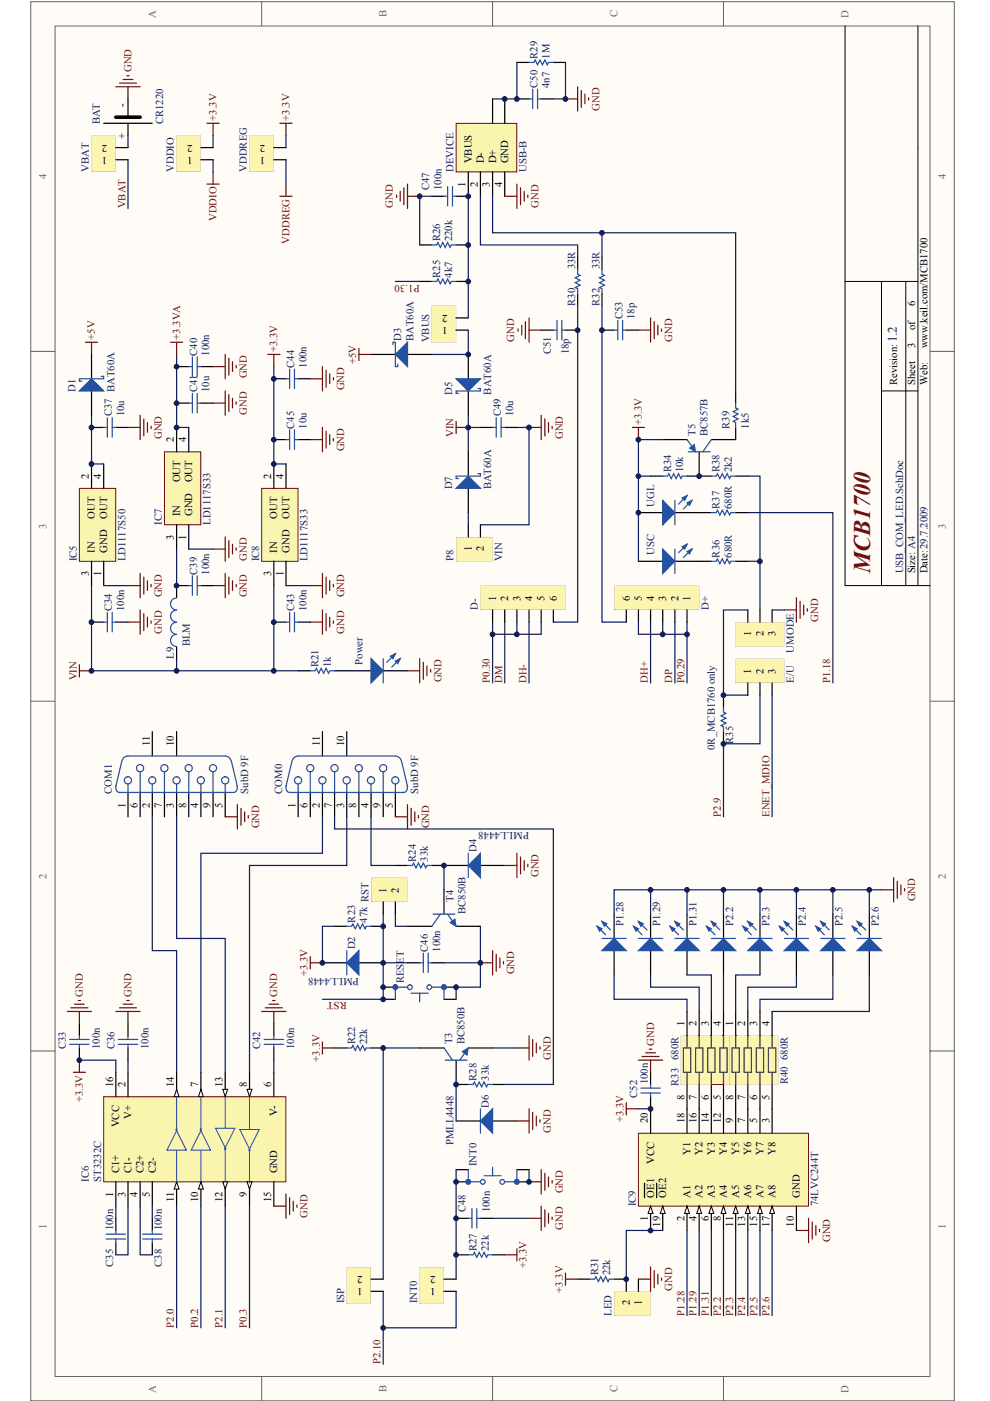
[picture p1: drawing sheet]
<svg xmlns="http://www.w3.org/2000/svg" width="210mm" height="297mm" viewBox="0 0 210 297" stroke-linecap="round" stroke-linejoin="round" font-family="sans-serif">
<defs><g id="words">
<text font-size="5.1" fill="#6e0d10" x="184.5" y="121.6" transform="rotate(-90 184.5 121.6)">MCB1700</text>
<text font-size="2.8" fill="#101e5b" x="190.2" y="72.6" transform="rotate(-90 190.2 72.6)">1.2</text>
<g font-size="2.3" fill="#626261">
<text x="33" y="3.7" transform="rotate(-90 33 3.7)">A</text>
<text x="82" y="3.7" transform="rotate(-90 82 3.7)">B</text>
<text x="131" y="3.7" transform="rotate(-90 131 3.7)">C</text>
<text x="180" y="3.7" transform="rotate(-90 180 3.7)">D</text>
<text x="9.8" y="38" transform="rotate(-90 9.8 38)">4</text>
<text x="200.6" y="38" transform="rotate(-90 200.6 38)">4</text>
<text x="9.8" y="112.1" transform="rotate(-90 9.8 112.1)">3</text>
<text x="200.6" y="112.1" transform="rotate(-90 200.6 112.1)">3</text>
<text x="9.8" y="186.3" transform="rotate(-90 9.8 186.3)">2</text>
<text x="200.6" y="186.3" transform="rotate(-90 200.6 186.3)">2</text>
<text x="9.8" y="260.5" transform="rotate(-90 9.8 260.5)">1</text>
<text x="200.6" y="260.5" transform="rotate(-90 200.6 260.5)">1</text>
<text x="33" y="295.2" transform="rotate(-90 33 295.2)">A</text>
<text x="82" y="295.2" transform="rotate(-90 82 295.2)">B</text>
<text x="131" y="295.2" transform="rotate(-90 131 295.2)">C</text>
<text x="180" y="295.2" transform="rotate(-90 180 295.2)">D</text>
</g>
<g font-size="2.3" fill="#6e0d10">
<text x="27.9" y="15.3" transform="rotate(-90 27.9 15.3)">GND</text>
<text x="127.1" y="23.5" transform="rotate(-90 127.1 23.5)">GND</text>
<text x="45.9" y="25.6" transform="rotate(-90 45.9 25.6)">+3.3V</text>
<text x="61.4" y="25.6" transform="rotate(-90 61.4 25.6)">+3.3V</text>
<text x="26.6" y="44.2" transform="rotate(-90 26.6 44.2)">VBAT</text>
<text x="45.9" y="46.9" transform="rotate(-90 45.9 46.9)">VDDIO</text>
<text x="83.3" y="44.1" transform="rotate(-90 83.3 44.1)">GND</text>
<text x="114.2" y="44.1" transform="rotate(-90 114.2 44.1)">GND</text>
<text x="61.4" y="51.6" transform="rotate(-90 61.4 51.6)">VDDREG</text>
<text x="20.1" y="72.1" transform="rotate(-90 20.1 72.1)">+5V</text>
<text x="38.2" y="72.1" transform="rotate(-90 38.2 72.1)">+3.3VA</text>
<text x="58.8" y="74.6" transform="rotate(-90 58.8 74.6)">+3.3V</text>
<text x="75.6" y="77.2" transform="rotate(-90 75.6 77.2)">+5V</text>
<text x="109.1" y="72.5" transform="rotate(-90 109.1 72.5)">GND</text>
<text x="142.6" y="72.5" transform="rotate(-90 142.6 72.5)">GND</text>
<text x="52.4" y="80.2" transform="rotate(-90 52.4 80.2)">GND</text>
<text x="73" y="82.8" transform="rotate(-90 73 82.8)">GND</text>
<text x="52.4" y="87.9" transform="rotate(-90 52.4 87.9)">GND</text>
<text x="34.3" y="93.1" transform="rotate(-90 34.3 93.1)">GND</text>
<text x="73" y="95.7" transform="rotate(-90 73 95.7)">GND</text>
<text x="96.2" y="92.6" transform="rotate(-90 96.2 92.6)">VIN</text>
<text x="119.4" y="93.1" transform="rotate(-90 119.4 93.1)">GND</text>
<text x="136.1" y="90.1" transform="rotate(-90 136.1 90.1)">+3.3V</text>
<text x="52.4" y="118.9" transform="rotate(-90 52.4 118.9)">GND</text>
<text x="34.3" y="126.6" transform="rotate(-90 34.3 126.6)">GND</text>
<text x="52.4" y="126.6" transform="rotate(-90 52.4 126.6)">GND</text>
<text x="73" y="126.6" transform="rotate(-90 73 126.6)">GND</text>
<text x="173.5" y="131.8" transform="rotate(-90 173.5 131.8)">GND</text>
<text x="34.3" y="134.4" transform="rotate(-90 34.3 134.4)">GND</text>
<text x="73" y="134.4" transform="rotate(-90 73 134.4)">GND</text>
<text x="16.3" y="144.2" transform="rotate(-90 16.3 144.2)">VIN</text>
<text x="93.6" y="144.7" transform="rotate(-90 93.6 144.7)">GND</text>
<text x="103.9" y="144.8" transform="rotate(-90 103.9 144.8)">P0.30</text>
<text x="106.5" y="144.8" transform="rotate(-90 106.5 144.8)">DM</text>
<text x="111.7" y="144.8" transform="rotate(-90 111.7 144.8)">DH-</text>
<text x="137.4" y="144.8" transform="rotate(-90 137.4 144.8)">DH+</text>
<text x="142.6" y="144.8" transform="rotate(-90 142.6 144.8)">DP</text>
<text x="145.2" y="144.8" transform="rotate(-90 145.2 144.8)">P0.29</text>
<text x="176.1" y="144.8" transform="rotate(-90 176.1 144.8)">P1.18</text>
<text x="152.9" y="173.2" transform="rotate(-90 152.9 173.2)">P2.9</text>
<text x="163.2" y="173.2" transform="rotate(-90 163.2 173.2)">ENET_MDIO</text>
<text x="54.9" y="175.7" transform="rotate(-90 54.9 175.7)">GND</text>
<text x="91" y="175.7" transform="rotate(-90 91 175.7)">GND</text>
<text x="114.2" y="186" transform="rotate(-90 114.2 186)">GND</text>
<text x="194.1" y="191.1" transform="rotate(-90 194.1 191.1)">GND</text>
<text x="65.3" y="207" transform="rotate(-90 65.3 207)">+3.3V</text>
<text x="109.1" y="206.6" transform="rotate(-90 109.1 206.6)">GND</text>
<text x="17.6" y="211.4" transform="rotate(-90 17.6 211.4)">GND</text>
<text x="27.9" y="211.4" transform="rotate(-90 27.9 211.4)">GND</text>
<text x="58.8" y="211.4" transform="rotate(-90 58.8 211.4)">GND</text>
<text x="138.7" y="221.7" transform="rotate(-90 138.7 221.7)">GND</text>
<text x="67.8" y="225.1" transform="rotate(-90 67.8 225.1)">+3.3V</text>
<text x="116.8" y="224.7" transform="rotate(-90 116.8 224.7)">GND</text>
<text x="17.6" y="233.6" transform="rotate(-90 17.6 233.6)">+3.3V</text>
<text x="132.3" y="238" transform="rotate(-90 132.3 238)">+3.3V</text>
<text x="116.8" y="240.1" transform="rotate(-90 116.8 240.1)">GND</text>
<text x="119.4" y="253" transform="rotate(-90 119.4 253)">GND</text>
<text x="65.3" y="258.2" transform="rotate(-90 65.3 258.2)">GND</text>
<text x="119.4" y="260.8" transform="rotate(-90 119.4 260.8)">GND</text>
<text x="176.1" y="263.4" transform="rotate(-90 176.1 263.4)">GND</text>
<text x="111.7" y="268.9" transform="rotate(-90 111.7 268.9)">+3.3V</text>
<text x="119.4" y="274.1" transform="rotate(-90 119.4 274.1)">+3.3V</text>
<text x="142.6" y="273.7" transform="rotate(-90 142.6 273.7)">GND</text>
<text x="36.9" y="281.5" transform="rotate(-90 36.9 281.5)">P2.0</text>
<text x="42.1" y="281.5" transform="rotate(-90 42.1 281.5)">P0.2</text>
<text x="47.2" y="281.5" transform="rotate(-90 47.2 281.5)">P2.1</text>
<text x="52.4" y="281.5" transform="rotate(-90 52.4 281.5)">P0.3</text>
<text x="145.2" y="278.9" transform="rotate(-90 145.2 278.9)">P1.28</text>
<text x="147.7" y="278.9" transform="rotate(-90 147.7 278.9)">P1.29</text>
<text x="150.3" y="278.9" transform="rotate(-90 150.3 278.9)">P1.31</text>
<text x="152.9" y="278.9" transform="rotate(-90 152.9 278.9)">P2.2</text>
<text x="155.5" y="278.9" transform="rotate(-90 155.5 278.9)">P2.3</text>
<text x="158.1" y="278.9" transform="rotate(-90 158.1 278.9)">P2.4</text>
<text x="160.6" y="278.9" transform="rotate(-90 160.6 278.9)">P2.5</text>
<text x="163.2" y="278.9" transform="rotate(-90 163.2 278.9)">P2.6</text>
<text x="80.7" y="289.3" transform="rotate(-90 80.7 289.3)">P2.10</text>
</g>
<g font-size="2.3" fill="#101e5b">
<text x="114" y="12.5" transform="rotate(-90 114 12.5)">R29</text>
<text x="116.6" y="12.5" transform="rotate(-90 116.6 12.5)">1M</text>
<text x="114" y="18.7" transform="rotate(-90 114 18.7)">C50</text>
<text x="116.6" y="18.7" transform="rotate(-90 116.6 18.7)">4n7</text>
<text x="21.2" y="26.4" transform="rotate(-90 21.2 26.4)">BAT</text>
<text x="34.6" y="26.4" transform="rotate(-90 34.6 26.4)">CR1220</text>
<text x="18.9" y="36.5" transform="rotate(-90 18.9 36.5)">VBAT</text>
<text x="36.9" y="36.5" transform="rotate(-90 36.9 36.5)">VDDIO</text>
<text x="52.4" y="36.5" transform="rotate(-90 52.4 36.5)">VDDREG</text>
<text x="91" y="40.3" transform="rotate(-90 91 40.3)">C47</text>
<text x="93.6" y="40.3" transform="rotate(-90 93.6 40.3)">100n</text>
<text x="96.2" y="36.5" transform="rotate(-90 96.2 36.5)">DEVICE</text>
<text x="111.7" y="36.5" transform="rotate(-90 111.7 36.5)">USB-B</text>
<text x="93.4" y="51.2" transform="rotate(-90 93.4 51.2)">R26</text>
<text x="95.9" y="51.2" transform="rotate(-90 95.9 51.2)">220k</text>
<text x="93.4" y="58.9" transform="rotate(-90 93.4 58.9)">R25</text>
<text x="95.9" y="58.9" transform="rotate(-90 95.9 58.9)">4k7</text>
<text x="122" y="57.1" transform="rotate(-90 122 57.1)">33R</text>
<text x="127.1" y="57.1" transform="rotate(-90 127.1 57.1)">33R</text>
<text x="122" y="64.8" transform="rotate(-90 122 64.8)">R30</text>
<text x="127.1" y="64.8" transform="rotate(-90 127.1 64.8)">R32</text>
<text x="132" y="67.7" transform="rotate(-90 132 67.7)">C53</text>
<text x="134.6" y="67.7" transform="rotate(-90 134.6 67.7)">18p</text>
<text x="41.8" y="75.4" transform="rotate(-90 41.8 75.4)">C40</text>
<text x="44.4" y="75.4" transform="rotate(-90 44.4 75.4)">100n</text>
<text x="62.4" y="78" transform="rotate(-90 62.4 78)">C44</text>
<text x="65" y="78" transform="rotate(-90 65 78)">100n</text>
<text x="85.1" y="72.3" transform="rotate(-90 85.1 72.3)">D3</text>
<text x="87.7" y="72.3" transform="rotate(-90 87.7 72.3)">BAT60A</text>
<text x="91" y="72.6" transform="rotate(-90 91 72.6)">VBUS</text>
<text x="116.8" y="75.1" transform="rotate(-90 116.8 75.1)">C51</text>
<text x="120.7" y="75.1" transform="rotate(-90 120.7 75.1)">18p</text>
<text x="16" y="83.1" transform="rotate(-90 16 83.1)">D1</text>
<text x="41.8" y="83.1" transform="rotate(-90 41.8 83.1)">C41</text>
<text x="44.4" y="83.1" transform="rotate(-90 44.4 83.1)">10u</text>
<text x="95.9" y="83.7" transform="rotate(-90 95.9 83.7)">D5</text>
<text x="104.2" y="83.7" transform="rotate(-90 104.2 83.7)">BAT60A</text>
<text x="23.8" y="88.3" transform="rotate(-90 23.8 88.3)">C37 BAT60A</text>
<text x="26.3" y="88.3" transform="rotate(-90 26.3 88.3)">10u</text>
<text x="106.2" y="88.3" transform="rotate(-90 106.2 88.3)">C49</text>
<text x="108.8" y="88.3" transform="rotate(-90 108.8 88.3)">10u</text>
<text x="62.4" y="90.9" transform="rotate(-90 62.4 90.9)">C45</text>
<text x="65" y="90.9" transform="rotate(-90 65 90.9)">10u</text>
<text x="147.5" y="92.4" transform="rotate(-90 147.5 92.4)">T5</text>
<text x="150.1" y="92.4" transform="rotate(-90 150.1 92.4)">BC857B</text>
<text x="154.7" y="90.9" transform="rotate(-90 154.7 90.9)">R39</text>
<text x="158.8" y="90.9" transform="rotate(-90 158.8 90.9)">1k5</text>
<text x="142.3" y="100.2" transform="rotate(-90 142.3 100.2)">R34</text>
<text x="144.9" y="100.2" transform="rotate(-90 144.9 100.2)">10k</text>
<text x="152.6" y="100.2" transform="rotate(-90 152.6 100.2)">R38</text>
<text x="155.2" y="100.2" transform="rotate(-90 155.2 100.2)">2k2</text>
<text x="95.9" y="103.8" transform="rotate(-90 95.9 103.8)">D7</text>
<text x="104.2" y="103.8" transform="rotate(-90 104.2 103.8)">BAT60A</text>
<text x="138.7" y="107.4" transform="rotate(-90 138.7 107.4)">UGL</text>
<text x="152.6" y="107.9" transform="rotate(-90 152.6 107.9)">R37</text>
<text x="155.2" y="107.9" transform="rotate(-90 155.2 107.9)">680R</text>
<text x="34.3" y="111.3" transform="rotate(-90 34.3 111.3)">IC7</text>
<text x="44.6" y="111.3" transform="rotate(-90 44.6 111.3)">LD1117S33</text>
<text x="16.3" y="119" transform="rotate(-90 16.3 119)">IC5</text>
<text x="26.6" y="119" transform="rotate(-90 26.6 119)">LD1117S50</text>
<text x="54.9" y="119" transform="rotate(-90 54.9 119)">IC8</text>
<text x="65.3" y="119" transform="rotate(-90 65.3 119)">LD1117S33</text>
<text x="96.2" y="119" transform="rotate(-90 96.2 119)">P8</text>
<text x="106.5" y="119" transform="rotate(-90 106.5 119)">VIN</text>
<text x="138.7" y="117.7" transform="rotate(-90 138.7 117.7)">USC</text>
<text x="152.6" y="118.2" transform="rotate(-90 152.6 118.2)">R36</text>
<text x="155.2" y="118.2" transform="rotate(-90 155.2 118.2)">680R</text>
<text x="41.8" y="121.8" transform="rotate(-90 41.8 121.8)">C39</text>
<text x="44.4" y="121.8" transform="rotate(-90 44.4 121.8)">100n</text>
<text x="191.6" y="121.6" transform="rotate(-90 191.6 121.6)">USB_COM_LED.SchDoc</text>
<text x="23.8" y="129.6" transform="rotate(-90 23.8 129.6)">C34</text>
<text x="26.3" y="129.6" transform="rotate(-90 26.3 129.6)">100n</text>
<text x="62.4" y="129.6" transform="rotate(-90 62.4 129.6)">C43</text>
<text x="65" y="129.6" transform="rotate(-90 65 129.6)">100n</text>
<text x="101.3" y="129.3" transform="rotate(-90 101.3 129.3)">D-</text>
<text x="150.3" y="129.3" transform="rotate(-90 150.3 129.3)">D+</text>
<text x="40.3" y="137.1" transform="rotate(-90 40.3 137.1)">BLM</text>
<text x="36.9" y="139.6" transform="rotate(-90 36.9 139.6)">L9</text>
<text x="67.6" y="141.4" transform="rotate(-90 67.6 141.4)">R21</text>
<text x="70.2" y="141.4" transform="rotate(-90 70.2 141.4)">1k</text>
<text x="76.9" y="140.9" transform="rotate(-90 76.9 140.9)">Power</text>
<text x="168.4" y="138.3" transform="rotate(-90 168.4 138.3)">UMODE</text>
<text x="168.4" y="144.8" transform="rotate(-90 168.4 144.8)">E/U</text>
<text x="151.6" y="159" transform="rotate(-90 151.6 159)">0R_MCB1760 only</text>
<text x="155.5" y="157.7" transform="rotate(-90 155.5 157.7)">R35</text>
<text x="23.8" y="168.3" transform="rotate(-90 23.8 168.3)">COM1</text>
<text x="52.6" y="168.3" transform="rotate(-90 52.6 168.3)">SubD 9F</text>
<text x="59.8" y="168.3" transform="rotate(-90 59.8 168.3)">COM0</text>
<text x="88.7" y="168.3" transform="rotate(-90 88.7 168.3)">SubD 9F</text>
<text x="88.2" y="182.7" transform="rotate(-90 88.2 182.7)">R24</text>
<text x="90.8" y="182.7" transform="rotate(-90 90.8 182.7)">33k</text>
<text x="101.1" y="180.7" transform="rotate(-90 101.1 180.7)">D4</text>
<text x="96.2" y="191.2" transform="rotate(-90 96.2 191.2)">T4</text>
<text x="75.3" y="195.6" transform="rotate(-90 75.3 195.6)">R23</text>
<text x="77.9" y="195.6" transform="rotate(-90 77.9 195.6)">47k RST</text>
<text x="98.8" y="193.8" transform="rotate(-90 98.8 193.8)">BC850B</text>
<text x="132.3" y="196.4" transform="rotate(-90 132.3 196.4)">P1.28</text>
<text x="140" y="196.4" transform="rotate(-90 140 196.4)">P1.29</text>
<text x="147.7" y="196.4" transform="rotate(-90 147.7 196.4)">P1.31</text>
<text x="155.5" y="196.4" transform="rotate(-90 155.5 196.4)">P2.2</text>
<text x="163.2" y="196.4" transform="rotate(-90 163.2 196.4)">P2.3</text>
<text x="170.9" y="196.4" transform="rotate(-90 170.9 196.4)">P2.4</text>
<text x="178.7" y="196.4" transform="rotate(-90 178.7 196.4)">P2.5</text>
<text x="186.4" y="196.4" transform="rotate(-90 186.4 196.4)">P2.6</text>
<text x="75.3" y="201.3" transform="rotate(-90 75.3 201.3)">D2</text>
<text x="90.8" y="201.8" transform="rotate(-90 90.8 201.8)">C46</text>
<text x="93.4" y="201.8" transform="rotate(-90 93.4 201.8)">100n</text>
<text x="85.6" y="208.5" transform="rotate(-90 85.6 208.5)">RESET</text>
<text x="75.3" y="221.4" transform="rotate(-90 75.3 221.4)">R22</text>
<text x="77.9" y="221.4" transform="rotate(-90 77.9 221.4)">22k</text>
<text x="95.9" y="221.4" transform="rotate(-90 95.9 221.4)">T3</text>
<text x="98.5" y="221.4" transform="rotate(-90 98.5 221.4)">BC850B</text>
<text x="14" y="222.4" transform="rotate(-90 14 222.4)">C33</text>
<text x="21.2" y="222.4" transform="rotate(-90 21.2 222.4)">100n</text>
<text x="24.3" y="222.4" transform="rotate(-90 24.3 222.4)">C36</text>
<text x="31.5" y="222.4" transform="rotate(-90 31.5 222.4)">100n</text>
<text x="55.2" y="222.4" transform="rotate(-90 55.2 222.4)">C42</text>
<text x="62.4" y="222.4" transform="rotate(-90 62.4 222.4)">100n</text>
<text x="143.9" y="224.8" transform="rotate(-90 143.9 224.8)">680R</text>
<text x="101.1" y="229.2" transform="rotate(-90 101.1 229.2)">R28</text>
<text x="103.7" y="229.2" transform="rotate(-90 103.7 229.2)">33k</text>
<text x="135.1" y="232.8" transform="rotate(-90 135.1 232.8)">C52</text>
<text x="137.4" y="229.9" transform="rotate(-90 137.4 229.9)">100n</text>
<text x="143.9" y="230.2" transform="rotate(-90 143.9 230.2)">R33</text>
<text x="167.1" y="229.9" transform="rotate(-90 167.1 229.9)">R40 680R</text>
<text x="103.7" y="234.8" transform="rotate(-90 103.7 234.8)">D6</text>
<text x="96.2" y="242.8" transform="rotate(-90 96.2 242.8)">PMLL4448</text>
<text x="18.9" y="250.6" transform="rotate(-90 18.9 250.6)">IC6</text>
<text x="21.4" y="250.6" transform="rotate(-90 21.4 250.6)">ST3232C</text>
<text x="101.1" y="247.2" transform="rotate(-90 101.1 247.2)">INT0</text>
<text x="98.8" y="257" transform="rotate(-90 98.8 257)">C48</text>
<text x="103.9" y="257" transform="rotate(-90 103.9 257)">100n</text>
<text x="134.9" y="255.7" transform="rotate(-90 134.9 255.7)">IC9</text>
<text x="173.5" y="255.7" transform="rotate(-90 173.5 255.7)">74LVC244T</text>
<text x="24" y="260.9" transform="rotate(-90 24 260.9)">100n</text>
<text x="34.3" y="260.9" transform="rotate(-90 34.3 260.9)">100n</text>
<text x="24" y="268.6" transform="rotate(-90 24 268.6)">C35</text>
<text x="34.3" y="268.6" transform="rotate(-90 34.3 268.6)">C38</text>
<text x="101.1" y="265.3" transform="rotate(-90 101.1 265.3)">R27</text>
<text x="103.7" y="265.3" transform="rotate(-90 103.7 265.3)">22k</text>
<text x="126.9" y="270.4" transform="rotate(-90 126.9 270.4)">R31</text>
<text x="129.4" y="270.4" transform="rotate(-90 129.4 270.4)">22k</text>
<text x="73" y="276.4" transform="rotate(-90 73 276.4)">ISP</text>
<text x="88.5" y="276.4" transform="rotate(-90 88.5 276.4)">INT0</text>
<text x="129.7" y="278.9" transform="rotate(-90 129.7 278.9)">LED</text>
</g>
<g font-size="2.3" fill="#010202">
<text x="26.6" y="22.8" transform="rotate(-90 26.6 22.8)">-</text>
<text x="26.6" y="29.5" transform="rotate(-90 26.6 29.5)">+</text>
<text x="100.1" y="34.6" transform="rotate(-90 100.1 34.6)">VBUS</text>
<text x="102.6" y="34.6" transform="rotate(-90 102.6 34.6)">D-</text>
<text x="105.2" y="34.6" transform="rotate(-90 105.2 34.6)">D+</text>
<text x="107.8" y="34.6" transform="rotate(-90 107.8 34.6)">GND</text>
<text x="98.8" y="39.7" transform="rotate(-90 98.8 39.7)">1</text>
<text x="101.3" y="39.7" transform="rotate(-90 101.3 39.7)">2</text>
<text x="103.9" y="39.7" transform="rotate(-90 103.9 39.7)">3</text>
<text x="106.5" y="39.7" transform="rotate(-90 106.5 39.7)">4</text>
<text x="194.1" y="64.8" transform="rotate(-90 194.1 64.8)">6</text>
<text x="194.1" y="70" transform="rotate(-90 194.1 70)">of</text>
<text x="194.1" y="73.9" transform="rotate(-90 194.1 73.9)">3</text>
<text x="196.7" y="73.9" transform="rotate(-90 196.7 73.9)">www.keil.com/MCB1700</text>
<text x="190.3" y="81.6" transform="rotate(-90 190.3 81.6)">Revision:</text>
<text x="194.1" y="81.6" transform="rotate(-90 194.1 81.6)">Sheet</text>
<text x="196.7" y="81.6" transform="rotate(-90 196.7 81.6)">Web:</text>
<text x="36.9" y="93.7" transform="rotate(-90 36.9 93.7)">2</text>
<text x="39.5" y="93.7" transform="rotate(-90 39.5 93.7)">4</text>
<text x="18.9" y="101.5" transform="rotate(-90 18.9 101.5)">2</text>
<text x="21.4" y="101.5" transform="rotate(-90 21.4 101.5)">4</text>
<text x="57.5" y="101.5" transform="rotate(-90 57.5 101.5)">2</text>
<text x="60.1" y="101.5" transform="rotate(-90 60.1 101.5)">4</text>
<text x="38.2" y="102.3" transform="rotate(-90 38.2 102.3)">OUT</text>
<text x="40.8" y="102.3" transform="rotate(-90 40.8 102.3)">OUT</text>
<text x="20.1" y="110" transform="rotate(-90 20.1 110)">OUT</text>
<text x="22.7" y="110" transform="rotate(-90 22.7 110)">OUT</text>
<text x="38.2" y="109.5" transform="rotate(-90 38.2 109.5)">IN</text>
<text x="40.8" y="109.5" transform="rotate(-90 40.8 109.5)">GND</text>
<text x="58.8" y="110" transform="rotate(-90 58.8 110)">OUT</text>
<text x="61.4" y="110" transform="rotate(-90 61.4 110)">OUT</text>
<text x="20.1" y="117.2" transform="rotate(-90 20.1 117.2)">IN</text>
<text x="22.7" y="117.2" transform="rotate(-90 22.7 117.2)">GND</text>
<text x="36.9" y="114.5" transform="rotate(-90 36.9 114.5)">3</text>
<text x="39.5" y="114.5" transform="rotate(-90 39.5 114.5)">1</text>
<text x="58.8" y="117.2" transform="rotate(-90 58.8 117.2)">IN</text>
<text x="61.4" y="117.2" transform="rotate(-90 61.4 117.2)">GND</text>
<text x="100.1" y="116.8" transform="rotate(-90 100.1 116.8)">1</text>
<text x="102.6" y="116.8" transform="rotate(-90 102.6 116.8)">2</text>
<text x="18.9" y="122.2" transform="rotate(-90 18.9 122.2)">3</text>
<text x="21.4" y="122.2" transform="rotate(-90 21.4 122.2)">1</text>
<text x="57.5" y="122.2" transform="rotate(-90 57.5 122.2)">3</text>
<text x="60.1" y="122.2" transform="rotate(-90 60.1 122.2)">1</text>
<text x="194.1" y="121.6" transform="rotate(-90 194.1 121.6)">Size: A4</text>
<text x="196.7" y="121.6" transform="rotate(-90 196.7 121.6)">Date:29.7.2009</text>
<text x="105.2" y="127.5" transform="rotate(-90 105.2 127.5)">1</text>
<text x="107.8" y="127.5" transform="rotate(-90 107.8 127.5)">2</text>
<text x="110.4" y="127.5" transform="rotate(-90 110.4 127.5)">3</text>
<text x="112.9" y="127.5" transform="rotate(-90 112.9 127.5)">4</text>
<text x="115.5" y="127.5" transform="rotate(-90 115.5 127.5)">5</text>
<text x="118.1" y="127.5" transform="rotate(-90 118.1 127.5)">6</text>
<text x="133.6" y="127.5" transform="rotate(-90 133.6 127.5)">6</text>
<text x="136.1" y="127.5" transform="rotate(-90 136.1 127.5)">5</text>
<text x="138.7" y="127.5" transform="rotate(-90 138.7 127.5)">4</text>
<text x="141.3" y="127.5" transform="rotate(-90 141.3 127.5)">3</text>
<text x="143.9" y="127.5" transform="rotate(-90 143.9 127.5)">2</text>
<text x="146.5" y="127.5" transform="rotate(-90 146.5 127.5)">1</text>
<text x="159.3" y="134.8" transform="rotate(-90 159.3 134.8)">1</text>
<text x="161.9" y="134.8" transform="rotate(-90 161.9 134.8)">2</text>
<text x="164.5" y="134.8" transform="rotate(-90 164.5 134.8)">3</text>
<text x="159.3" y="143" transform="rotate(-90 159.3 143)">1</text>
<text x="161.9" y="143" transform="rotate(-90 161.9 143)">2</text>
<text x="164.5" y="143" transform="rotate(-90 164.5 143)">3</text>
<text x="31.7" y="158.2" transform="rotate(-90 31.7 158.2)">11</text>
<text x="36.9" y="158.2" transform="rotate(-90 36.9 158.2)">10</text>
<text x="67.8" y="158.2" transform="rotate(-90 67.8 158.2)">11</text>
<text x="73" y="158.2" transform="rotate(-90 73 158.2)">10</text>
<text x="26.6" y="171.2" transform="rotate(-90 26.6 171.2)">1</text>
<text x="29.2" y="171.2" transform="rotate(-90 29.2 171.2)">6</text>
<text x="31.7" y="171.2" transform="rotate(-90 31.7 171.2)">2</text>
<text x="34.3" y="171.2" transform="rotate(-90 34.3 171.2)">7</text>
<text x="36.9" y="171.2" transform="rotate(-90 36.9 171.2)">3</text>
<text x="39.5" y="171.2" transform="rotate(-90 39.5 171.2)">8</text>
<text x="42.1" y="171.2" transform="rotate(-90 42.1 171.2)">4</text>
<text x="44.6" y="171.2" transform="rotate(-90 44.6 171.2)">9</text>
<text x="47.2" y="171.2" transform="rotate(-90 47.2 171.2)">5</text>
<text x="62.7" y="171.2" transform="rotate(-90 62.7 171.2)">1</text>
<text x="65.3" y="171.2" transform="rotate(-90 65.3 171.2)">6</text>
<text x="67.8" y="171.2" transform="rotate(-90 67.8 171.2)">2</text>
<text x="70.4" y="171.2" transform="rotate(-90 70.4 171.2)">7</text>
<text x="73" y="171.2" transform="rotate(-90 73 171.2)">3</text>
<text x="75.6" y="171.2" transform="rotate(-90 75.6 171.2)">8</text>
<text x="78.1" y="171.2" transform="rotate(-90 78.1 171.2)">4</text>
<text x="80.7" y="171.2" transform="rotate(-90 80.7 171.2)">9</text>
<text x="83.3" y="171.2" transform="rotate(-90 83.3 171.2)">5</text>
<text x="82" y="189.4" transform="rotate(-90 82 189.4)">1</text>
<text x="84.6" y="189.4" transform="rotate(-90 84.6 189.4)">2</text>
<text x="145.2" y="217.5" transform="rotate(-90 145.2 217.5)">1</text>
<text x="147.7" y="217.5" transform="rotate(-90 147.7 217.5)">2</text>
<text x="150.3" y="217.5" transform="rotate(-90 150.3 217.5)">3</text>
<text x="152.9" y="217.5" transform="rotate(-90 152.9 217.5)">4</text>
<text x="155.5" y="217.5" transform="rotate(-90 155.5 217.5)">1</text>
<text x="158.1" y="217.5" transform="rotate(-90 158.1 217.5)">2</text>
<text x="160.6" y="217.5" transform="rotate(-90 160.6 217.5)">3</text>
<text x="163.2" y="217.5" transform="rotate(-90 163.2 217.5)">4</text>
<text x="24" y="230.4" transform="rotate(-90 24 230.4)">16</text>
<text x="26.6" y="230.4" transform="rotate(-90 26.6 230.4)">2</text>
<text x="36.9" y="230.4" transform="rotate(-90 36.9 230.4)">14</text>
<text x="42.1" y="230.4" transform="rotate(-90 42.1 230.4)">7</text>
<text x="47.2" y="230.4" transform="rotate(-90 47.2 230.4)">13</text>
<text x="52.4" y="230.4" transform="rotate(-90 52.4 230.4)">8</text>
<text x="57.5" y="230.4" transform="rotate(-90 57.5 230.4)">6</text>
<text x="145.2" y="233.1" transform="rotate(-90 145.2 233.1)">8</text>
<text x="147.7" y="233.1" transform="rotate(-90 147.7 233.1)">7</text>
<text x="150.3" y="233.1" transform="rotate(-90 150.3 233.1)">6</text>
<text x="152.9" y="233.1" transform="rotate(-90 152.9 233.1)">5</text>
<text x="155.5" y="233.1" transform="rotate(-90 155.5 233.1)">8</text>
<text x="158.1" y="233.1" transform="rotate(-90 158.1 233.1)">7</text>
<text x="160.6" y="233.1" transform="rotate(-90 160.6 233.1)">6</text>
<text x="163.2" y="233.1" transform="rotate(-90 163.2 233.1)">5</text>
<text x="25.3" y="239" transform="rotate(-90 25.3 239)">VCC</text>
<text x="27.9" y="237.3" transform="rotate(-90 27.9 237.3)">V+</text>
<text x="58.8" y="236.7" transform="rotate(-90 58.8 236.7)">V-</text>
<text x="137.4" y="238.2" transform="rotate(-90 137.4 238.2)">20</text>
<text x="145.2" y="238.2" transform="rotate(-90 145.2 238.2)">18</text>
<text x="147.7" y="238.2" transform="rotate(-90 147.7 238.2)">16</text>
<text x="150.3" y="238.2" transform="rotate(-90 150.3 238.2)">14</text>
<text x="152.9" y="238.2" transform="rotate(-90 152.9 238.2)">12</text>
<text x="155.5" y="238.2" transform="rotate(-90 155.5 238.2)">9</text>
<text x="158.1" y="238.2" transform="rotate(-90 158.1 238.2)">7</text>
<text x="160.6" y="238.2" transform="rotate(-90 160.6 238.2)">5</text>
<text x="163.2" y="238.2" transform="rotate(-90 163.2 238.2)">3</text>
<text x="146.5" y="244.8" transform="rotate(-90 146.5 244.8)">Y1</text>
<text x="149" y="244.8" transform="rotate(-90 149 244.8)">Y2</text>
<text x="151.6" y="244.8" transform="rotate(-90 151.6 244.8)">Y3</text>
<text x="154.2" y="244.8" transform="rotate(-90 154.2 244.8)">Y4</text>
<text x="156.8" y="244.8" transform="rotate(-90 156.8 244.8)">Y5</text>
<text x="159.3" y="244.8" transform="rotate(-90 159.3 244.8)">Y6</text>
<text x="161.9" y="244.8" transform="rotate(-90 161.9 244.8)">Y7</text>
<text x="164.5" y="244.8" transform="rotate(-90 164.5 244.8)">Y8</text>
<text x="25.3" y="248.8" transform="rotate(-90 25.3 248.8)">C1+</text>
<text x="27.9" y="248.8" transform="rotate(-90 27.9 248.8)">C1-</text>
<text x="30.5" y="248.8" transform="rotate(-90 30.5 248.8)">C2+</text>
<text x="33" y="248.8" transform="rotate(-90 33 248.8)">C2-</text>
<text x="58.8" y="248.8" transform="rotate(-90 58.8 248.8)">GND</text>
<text x="138.7" y="246.7" transform="rotate(-90 138.7 246.7)">VCC</text>
<text x="24" y="253.8" transform="rotate(-90 24 253.8)">1</text>
<text x="26.6" y="253.8" transform="rotate(-90 26.6 253.8)">3</text>
<text x="29.2" y="253.8" transform="rotate(-90 29.2 253.8)">4</text>
<text x="31.7" y="253.8" transform="rotate(-90 31.7 253.8)">5</text>
<text x="36.9" y="254.9" transform="rotate(-90 36.9 254.9)">11</text>
<text x="42.1" y="254.9" transform="rotate(-90 42.1 254.9)">10</text>
<text x="47.2" y="254.9" transform="rotate(-90 47.2 254.9)">12</text>
<text x="52.4" y="253.8" transform="rotate(-90 52.4 253.8)">9</text>
<text x="57.5" y="254.9" transform="rotate(-90 57.5 254.9)">15</text>
<text x="138.7" y="253.9" transform="rotate(-90 138.7 253.9)">OE1</text>
<text x="141.3" y="253.9" transform="rotate(-90 141.3 253.9)">OE2</text>
<text x="146.5" y="253.9" transform="rotate(-90 146.5 253.9)">A1</text>
<text x="149" y="253.9" transform="rotate(-90 149 253.9)">A2</text>
<text x="151.6" y="253.9" transform="rotate(-90 151.6 253.9)">A3</text>
<text x="154.2" y="253.9" transform="rotate(-90 154.2 253.9)">A4</text>
<text x="156.8" y="253.9" transform="rotate(-90 156.8 253.9)">A5</text>
<text x="159.3" y="253.9" transform="rotate(-90 159.3 253.9)">A6</text>
<text x="161.9" y="253.9" transform="rotate(-90 161.9 253.9)">A7</text>
<text x="164.5" y="253.9" transform="rotate(-90 164.5 253.9)">A8</text>
<text x="169.7" y="253.9" transform="rotate(-90 169.7 253.9)">GND</text>
<text x="137.4" y="258.9" transform="rotate(-90 137.4 258.9)">1</text>
<text x="140" y="260.1" transform="rotate(-90 140 260.1)">19</text>
<text x="145.2" y="258.9" transform="rotate(-90 145.2 258.9)">2</text>
<text x="147.7" y="258.9" transform="rotate(-90 147.7 258.9)">4</text>
<text x="150.3" y="258.9" transform="rotate(-90 150.3 258.9)">6</text>
<text x="152.9" y="258.9" transform="rotate(-90 152.9 258.9)">8</text>
<text x="155.5" y="260.1" transform="rotate(-90 155.5 260.1)">11</text>
<text x="158.1" y="260.1" transform="rotate(-90 158.1 260.1)">13</text>
<text x="160.6" y="260.1" transform="rotate(-90 160.6 260.1)">15</text>
<text x="163.2" y="260.1" transform="rotate(-90 163.2 260.1)">17</text>
<text x="168.4" y="260.1" transform="rotate(-90 168.4 260.1)">10</text>
<text x="133.6" y="276.7" transform="rotate(-90 133.6 276.7)">2</text>
<text x="136.1" y="276.7" transform="rotate(-90 136.1 276.7)">1</text>
</g>
<g font-size="2.2" fill="#010202">
<text x="22.8" y="33.2" transform="rotate(-180 22.8 33.2)">1</text>
<text x="22.8" y="30.7" transform="rotate(-180 22.8 30.7)">2</text>
<text x="40.8" y="33.2" transform="rotate(-180 40.8 33.2)">1</text>
<text x="40.8" y="30.7" transform="rotate(-180 40.8 30.7)">2</text>
<text x="56.3" y="33.2" transform="rotate(-180 56.3 33.2)">1</text>
<text x="56.3" y="30.7" transform="rotate(-180 56.3 30.7)">2</text>
<text x="94.9" y="69.4" transform="rotate(-180 94.9 69.4)">1</text>
<text x="94.9" y="66.8" transform="rotate(-180 94.9 66.8)">2</text>
<text x="76.9" y="273.2" transform="rotate(-180 76.9 273.2)">1</text>
<text x="76.9" y="270.6" transform="rotate(-180 76.9 270.6)">2</text>
<text x="92.4" y="273.2" transform="rotate(-180 92.4 273.2)">1</text>
<text x="92.4" y="270.6" transform="rotate(-180 92.4 270.6)">2</text>
</g>
<g font-size="2.2" fill="#6e0d10">
<text x="89" y="60.3" transform="rotate(-180 89 60.3)">P1.30</text>
<text x="73.5" y="212.5" transform="rotate(-180 73.5 212.5)">RST</text>
</g>
<g font-size="2.2" fill="#101e5b">
<text x="112.2" y="176.4" transform="rotate(-180 112.2 176.4)">PMLL4448</text>
<text x="76.1" y="207.4" transform="rotate(-180 76.1 207.4)">PMLL4448</text>
</g>
</g></defs>
<path d="M6.5 .4h195.9v296.6h-195.9z" fill="#fffcf7"/>
<path d="M6.5 .4h195.9v296.6h-195.9z" fill="none" stroke="#626261" stroke-width=".21"/>
<path d="M11.7 5.5h185.6v286.3h-185.6z" fill="#fffcf7"/>
<g fill="none" stroke="#626261" stroke-width=".21">
<path d="M11.7 5.5h185.6v286.3h-185.6zM55.5 .3v5.2M104.5 .3v5.2M153.5 .3v5.2M6.5 74.5h5.2M197.3 74.5h5.1M6.5 148.7h5.2M197.3 148.7h5.1M6.5 222.8h5.2M197.3 222.8h5.1M55.5 291.8v5.2M104.5 291.8v5.2"/>
<path d="M153.5 291.8v5.2"/>
</g>
<path d="M179.2 5.5v118.7h18.1M194.7 5.5v118.7M179.2 59.7h15.5M187 59.7v64.5M192.1 59.7v64.5M187 82.9h7.7" fill="none" stroke="#010202" stroke-width=".21"/>
<path d="M138 227.3v2.6M138 232.5v2.6" fill="none" stroke="#010202" stroke-width=".26"/>
<path d="M135.9 230.7h4.2M135.9 231.7h4.2M138 229.9v.8M138 231.7v.8" fill="none" stroke="#2351a3" stroke-width=".26"/>
<g fill="none" stroke="#6e0d10" stroke-width=".26">
<path d="M187 188.7h2.5M189.5 186.1v5.1M190.3 186.8v3.7M191.1 187.6v2.1M191.9 188.4v.5M132.8 233.8v2.6M132.8 235.1h2.6M135.4 224.8h5.2M136.2 224h3.6M137 223.2h2M137.7 222.4h.5M138 224.8v2.5"/>
<path d="M171.5 258.3v5.2M172.3 259.1v3.6M173 259.9v2M168.9 260.9h2.6M173.8 260.6v.5"/>
</g>
<path d="M135.4 240.3h36.1v15.4h-36.1z" fill="#faf5ae"/>
<path d="M135.4 240.3h36.1v15.4h-36.1z" fill="none" stroke="#6e0d10" stroke-width=".21"/>
<path d="M138 255.7v5.2" fill="none" stroke="#010202" stroke-width=".26"/>
<path d="M138 255.7l.5 1.6h-1z" fill="#fffcf7"/>
<path d="M138 255.7l.5 1.6h-1z" fill="none" stroke="#010202" stroke-width=".21"/>
<path d="M136.7 250.9v3M145.7 255.7v5.2" fill="none" stroke="#010202" stroke-width=".26"/>
<path d="M145.7 255.7l.5 1.6h-1z" fill="#fffcf7"/>
<path d="M145.7 255.7l.5 1.6h-1z" fill="none" stroke="#010202" stroke-width=".21"/>
<path d="M148.3 255.7v5.2" fill="none" stroke="#010202" stroke-width=".26"/>
<path d="M148.3 255.7l.5 1.6h-1z" fill="#fffcf7"/>
<path d="M148.3 255.7l.5 1.6h-1z" fill="none" stroke="#010202" stroke-width=".21"/>
<path d="M150.9 255.7v5.2" fill="none" stroke="#010202" stroke-width=".26"/>
<path d="M150.9 255.7l.5 1.6h-1z" fill="#fffcf7"/>
<path d="M150.9 255.7l.5 1.6h-1z" fill="none" stroke="#010202" stroke-width=".21"/>
<path d="M153.5 255.7v5.2" fill="none" stroke="#010202" stroke-width=".26"/>
<path d="M153.5 255.7l.5 1.6h-1.1z" fill="#fffcf7"/>
<path d="M153.5 255.7l.5 1.6h-1.1z" fill="none" stroke="#010202" stroke-width=".21"/>
<path d="M145.7 235.1v5.1M148.3 235.1v5.1M150.9 235.1v5.1M153.5 235.1v5.1M156 235.1v5.1M158.6 235.1v5.1M161.2 235.1v5.1M163.8 235.1v5.1M156 255.7v5.2M168.9 255.7v5.2" fill="none" stroke="#010202" stroke-width=".26"/>
<path d="M156 255.7l.5 1.6h-1z" fill="#fffcf7"/>
<path d="M156 255.7l.5 1.6h-1z" fill="none" stroke="#010202" stroke-width=".21"/>
<path d="M158.6 255.7v5.2" fill="none" stroke="#010202" stroke-width=".26"/>
<path d="M158.6 255.7l.5 1.6h-1z" fill="#fffcf7"/>
<path d="M158.6 255.7l.5 1.6h-1z" fill="none" stroke="#010202" stroke-width=".21"/>
<path d="M161.2 255.7v5.2" fill="none" stroke="#010202" stroke-width=".26"/>
<path d="M161.2 255.7l.5 1.6h-1z" fill="#fffcf7"/>
<path d="M161.2 255.7l.5 1.6h-1z" fill="none" stroke="#010202" stroke-width=".21"/>
<path d="M163.8 255.7v5.2" fill="none" stroke="#010202" stroke-width=".26"/>
<path d="M163.8 255.7l.5 1.6h-1z" fill="#fffcf7"/>
<path d="M163.8 255.7l.5 1.6h-1z" fill="none" stroke="#010202" stroke-width=".21"/>
<path d="M140.6 255.7v5.2" fill="none" stroke="#010202" stroke-width=".26"/>
<path d="M140.6 255.7l.5 1.6h-1z" fill="#fffcf7"/>
<path d="M140.6 255.7l.5 1.6h-1z" fill="none" stroke="#010202" stroke-width=".21"/>
<path d="M184.4 193.8v5.2M184.4 201.6v5.1M138 235.1v5.1M139.3 250.9v3" fill="none" stroke="#010202" stroke-width=".26"/>
<path d="M184.4 199l2.6 2.6h-5.2z" fill="#2351a3"/>
<path d="M180.8 196.4l1.8 1.8M181.8 195.4l1.8 1.8M184.4 199l2.6 2.6h-5.2z" fill="none" stroke="#2351a3" stroke-width=".26"/>
<path d="M181.8 195.4l1 .5-.5 .5z" fill="#2351a3"/>
<path d="M181.8 195.4l1 .5-.5 .5z" fill="none" stroke="#2351a3" stroke-width=".26"/>
<path d="M180.8 196.4l1 .5-.5 .5z" fill="#2351a3"/>
<path d="M180.8 196.4l1 .5-.5 .5zM181.8 199h5.2" fill="none" stroke="#2351a3" stroke-width=".26"/>
<path d="M176.7 193.8v5.2M176.7 201.6v5.1" fill="none" stroke="#010202" stroke-width=".26"/>
<path d="M176.7 199l2.5 2.6h-5.1z" fill="#2351a3"/>
<path d="M173 196.4l1.8 1.8M174.1 195.4l1.8 1.8M176.7 199l2.5 2.6h-5.1z" fill="none" stroke="#2351a3" stroke-width=".26"/>
<path d="M174.1 195.4l1 .5-.5 .5z" fill="#2351a3"/>
<path d="M174.1 195.4l1 .5-.5 .5z" fill="none" stroke="#2351a3" stroke-width=".26"/>
<path d="M173 196.4l1.1 .5-.5 .5z" fill="#2351a3"/>
<path d="M173 196.4l1.1 .5-.5 .5zM174.1 199h5.1" fill="none" stroke="#2351a3" stroke-width=".26"/>
<path d="M168.9 193.8v5.2M168.9 201.6v5.1" fill="none" stroke="#010202" stroke-width=".26"/>
<path d="M168.9 199l2.6 2.6h-5.2z" fill="#2351a3"/>
<path d="M165.3 196.4l1.8 1.8M166.3 195.4l1.8 1.8M168.9 199l2.6 2.6h-5.2z" fill="none" stroke="#2351a3" stroke-width=".26"/>
<path d="M166.3 195.4l1.1 .5-.5 .5z" fill="#2351a3"/>
<path d="M166.3 195.4l1.1 .5-.5 .5z" fill="none" stroke="#2351a3" stroke-width=".26"/>
<path d="M165.3 196.4l1 .5-.5 .5z" fill="#2351a3"/>
<path d="M165.3 196.4l1 .5-.5 .5zM166.3 199h5.2" fill="none" stroke="#2351a3" stroke-width=".26"/>
<path d="M161.2 193.8v5.2M161.2 201.6v5.1" fill="none" stroke="#010202" stroke-width=".26"/>
<path d="M161.2 199l2.6 2.6h-5.2z" fill="#2351a3"/>
<path d="M157.6 196.4l1.8 1.8M158.6 195.4l1.8 1.8M161.2 199l2.6 2.6h-5.2z" fill="none" stroke="#2351a3" stroke-width=".26"/>
<path d="M158.6 195.4l1 .5-.5 .5z" fill="#2351a3"/>
<path d="M158.6 195.4l1 .5-.5 .5z" fill="none" stroke="#2351a3" stroke-width=".26"/>
<path d="M157.6 196.4l1 .5-.5 .5z" fill="#2351a3"/>
<path d="M157.6 196.4l1 .5-.5 .5zM158.6 199h5.2" fill="none" stroke="#2351a3" stroke-width=".26"/>
<path d="M153.5 193.8v5.2M153.5 201.6v5.1" fill="none" stroke="#010202" stroke-width=".26"/>
<path d="M153.5 199l2.5 2.6h-5.1z" fill="#2351a3"/>
<path d="M149.8 196.4l1.9 1.8M150.9 195.4l1.8 1.8M153.5 199l2.5 2.6h-5.1z" fill="none" stroke="#2351a3" stroke-width=".26"/>
<path d="M150.9 195.4l1 .5-.5 .5z" fill="#2351a3"/>
<path d="M150.9 195.4l1 .5-.5 .5z" fill="none" stroke="#2351a3" stroke-width=".26"/>
<path d="M149.8 196.4l1.1 .5-.5 .5z" fill="#2351a3"/>
<path d="M149.8 196.4l1.1 .5-.5 .5zM150.9 199h5.1" fill="none" stroke="#2351a3" stroke-width=".26"/>
<path d="M145.7 193.8v5.2M145.7 201.6v5.1" fill="none" stroke="#010202" stroke-width=".26"/>
<path d="M145.7 199l2.6 2.6h-5.2z" fill="#2351a3"/>
<path d="M142.1 196.4l1.8 1.8M143.1 195.4l1.8 1.8M145.7 199l2.6 2.6h-5.2z" fill="none" stroke="#2351a3" stroke-width=".26"/>
<path d="M143.1 195.4l1.1 .5-.5 .5z" fill="#2351a3"/>
<path d="M143.1 195.4l1.1 .5-.5 .5z" fill="none" stroke="#2351a3" stroke-width=".26"/>
<path d="M142.1 196.4l1 .5-.5 .5z" fill="#2351a3"/>
<path d="M142.1 196.4l1 .5-.5 .5zM143.1 199h5.2" fill="none" stroke="#2351a3" stroke-width=".26"/>
<path d="M138 193.8v5.2M138 201.6v5.1" fill="none" stroke="#010202" stroke-width=".26"/>
<path d="M138 199l2.6 2.6h-5.2z" fill="#2351a3"/>
<path d="M134.4 196.4l1.8 1.8M135.4 195.4l1.8 1.8M138 199l2.6 2.6h-5.2z" fill="none" stroke="#2351a3" stroke-width=".26"/>
<path d="M135.4 195.4l1 .5-.5 .5z" fill="#2351a3"/>
<path d="M135.4 195.4l1 .5-.5 .5z" fill="none" stroke="#2351a3" stroke-width=".26"/>
<path d="M134.4 196.4l1 .5-.5 .5z" fill="#2351a3"/>
<path d="M134.4 196.4l1 .5-.5 .5zM135.4 199h5.2" fill="none" stroke="#2351a3" stroke-width=".26"/>
<path d="M130.3 193.8v5.2M130.3 201.6v5.1" fill="none" stroke="#010202" stroke-width=".26"/>
<path d="M130.3 199l2.5 2.6h-5.1z" fill="#2351a3"/>
<path d="M126.6 196.4l1.9 1.8M127.7 195.4l1.8 1.8M130.3 199l2.5 2.6h-5.1z" fill="none" stroke="#2351a3" stroke-width=".26"/>
<path d="M127.7 195.4l1 .5-.5 .5z" fill="#2351a3"/>
<path d="M127.7 195.4l1 .5-.5 .5z" fill="none" stroke="#2351a3" stroke-width=".26"/>
<path d="M126.6 196.4l1.1 .5-.5 .5z" fill="#2351a3"/>
<path d="M126.6 196.4l1.1 .5-.5 .5zM127.7 199h5.1" fill="none" stroke="#2351a3" stroke-width=".26"/>
<path d="M138 188.7v5.1M145.7 188.7v5.1M153.5 188.7v5.1M161.2 188.7v5.1M168.9 188.7v5.1M176.7 188.7v5.1M184.4 188.7v5.1M187 188.7h-56.7v5.1" fill="none" stroke="#101e5b" stroke-width=".26"/>
<g fill="#010202">
<path d="M145.6 214.4l.3 .1v5.1l-.2 .1-.1-.1z"/>
<path d="M148.2 214.4l.2 .1v5.1l-.1 .1-.1-.1z"/>
<path d="M150.8 214.4l.2 .1v5.1l-.1 .1-.2-.1z"/>
<path d="M153.4 214.4l.2 .1v5.1l-.1 .1-.2-.1z"/>
<path d="M153.4 229.8l.2 .1v5.2l-.1 .1-.2-.1z"/>
<path d="M150.8 229.8l.2 .1v5.2l-.1 .1-.2-.1z"/>
<path d="M148.2 229.8l.2 .1v5.2l-.1 .1-.1-.1z"/>
<path d="M145.6 229.8l.3 .1v5.2l-.2 .1-.1-.1z"/>
</g>
<g fill="#584e4d">
<path d="M144.8 222.1h1.8v5.4h-1.7l-.1-.2 .1-.1h1.5v-4.9h-1.3v5l-.2 .2-.1-.2z"/>
<path d="M145.6 219.5l.3 .1v2.6l-.2 .1-.1-.1z"/>
<path d="M145.6 227.3h.3v2.6l-.2 .2-.1-.2z"/>
<path d="M147.4 222.1h1.8v5.4h-1.7l-.1-.2 .1-.1h1.4v-4.9h-1.2v5l-.2 .2-.1-.2z"/>
<path d="M148.2 219.5l.2 .1v2.6l-.1 .1-.1-.1z"/>
<path d="M148.2 227.3h.2v2.6l-.1 .2-.1-.2z"/>
<path d="M150 222.1h1.8v5.4h-1.7l-.1-.2 .1-.1h1.4v-4.9h-1.3v5l-.1 .2-.1-.2z"/>
<path d="M150.8 219.5l.2 .1v2.6l-.1 .1-.2-.1z"/>
<path d="M150.8 227.3h.2v2.6l-.1 .2-.2-.2z"/>
<path d="M152.6 222.1h1.8v5.4h-1.7l-.1-.2 .1-.1h1.4v-4.9h-1.3v5l-.1 .2-.1-.2z"/>
<path d="M153.4 219.5l.2 .1v2.6l-.1 .1-.2-.1z"/>
<path d="M153.4 227.3h.2v2.6l-.1 .2-.2-.2z"/>
</g>
<path d="M144.4 219.6h10.3v10.3h-10.3z" fill="#fbf5af"/>
<g fill="#584e4d">
<path d="M145.6 219.6h.3v2.6l-.2 .1-.1-.1z"/>
<path d="M145.6 227.3h.3v2.6h-.3z"/>
<path d="M148.2 219.6h.2v2.6l-.1 .1-.1-.1z"/>
<path d="M148.2 227.3h.2v2.6h-.2z"/>
<path d="M150.7 219.6h.3v2.6l-.1 .1-.2-.1z"/>
<path d="M150.8 227.3h.2v2.6h-.3z"/>
<path d="M153.3 219.6h.3v2.6l-.1 .1-.2-.1z"/>
<path d="M153.4 227.3h.2v2.6h-.3z"/>
<path d="M144.8 222.1h.8l.1 .2 .2-.2h.7v5.4h-.7l-.2-.3-.1 .3-.8-.2zM145.1 222.3v4.9h1.3v-4.9z"/>
<path d="M147.4 222.1h.8l.1 .2 .1-.2h.8v5.4h-.8l-.1-.3-.1 .3-.8-.2zM147.7 222.3v4.9h1.2v-4.9z"/>
<path d="M150 222.1h.7l.2 .2 .1-.2h.8v5.4h-.8l-.1-.3-.2 .3-.7-.2zM150.2 222.3v4.9h1.3v-4.9z"/>
<path d="M152.6 222.1h.7l.2 .2 .1-.2h.8v5.4h-.8l-.1-.3-.2 .3-.7-.2zM152.8 222.3v4.9h1.3v-4.9z"/>
</g>
<path d="M153.6 219.6h1.1v10.3h-1.1h1.1v-10.3z" fill="#6e0d10"/>
<path d="M151 229.9h2.3" fill="none" stroke="#6e0d10" stroke-width=".21"/>
<path d="M151 219.6h2.3zM148.4 229.9h2.3z" fill="#6e0d10"/>
<path d="M148.4 219.6h2.3zM145.9 219.6h2.3zM145.9 229.9h2.3zM144.4 219.6h1.2h-1.2v10.3h1.2h-1.2z" fill="#6e0d10"/>
<g fill="#401112">
<path d="M145.6 219.6h.3z"/>
<path d="M145.6 229.9h.2z"/>
<path d="M148.2 219.6h.2z"/>
<path d="M148.2 229.9h.2z"/>
<path d="M150.7 219.6h.3z"/>
<path d="M150.7 229.9h.3z"/>
<path d="M153.3 219.6h.3z"/>
<path d="M153.3 229.9h.3z"/>
</g>
<g fill="#010202">
<path d="M155.9 214.4l.3 .1v5.1l-.2 .1-.1-.1z"/>
<path d="M158.5 214.4l.2 .1v5.1l-.1 .1-.1-.1z"/>
<path d="M161.1 214.4l.2 .1v5.1l-.1 .1-.1-.1z"/>
<path d="M163.7 214.4l.2 .1v5.1l-.1 .1-.2-.1z"/>
<path d="M163.7 229.8l.2 .1v5.2l-.1 .1-.2-.1z"/>
<path d="M161.1 229.8l.2 .1v5.2l-.1 .1-.1-.1z"/>
<path d="M158.5 229.8l.2 .1v5.2l-.1 .1-.1-.1z"/>
<path d="M155.9 229.8l.3 .1v5.2l-.2 .1-.1-.1z"/>
</g>
<g fill="#584e4d">
<path d="M155.1 222.1h1.8v5.4h-1.6l-.2-.2 .2-.1h1.4v-4.9h-1.3v5l-.1 .2-.2-.2z"/>
<path d="M155.9 219.5l.3 .1v2.6l-.2 .1-.1-.1z"/>
<path d="M155.9 227.3h.3v2.6l-.2 .2-.1-.2z"/>
<path d="M157.7 222.1h1.8v5.4h-1.7l-.1-.2 .1-.1h1.5v-4.9h-1.3v5l-.2 .2-.1-.2z"/>
<path d="M158.5 219.5l.2 .1v2.6l-.1 .1-.1-.1z"/>
<path d="M158.5 227.3h.2v2.6l-.1 .2-.1-.2z"/>
<path d="M160.3 222.1h1.8v5.4h-1.7l-.1-.2 .1-.1h1.4v-4.9h-1.3v5l-.1 .2-.1-.2z"/>
<path d="M161.1 219.5l.2 .1v2.6l-.1 .1-.1-.1z"/>
<path d="M161.1 227.3h.2v2.6l-.1 .2-.1-.2z"/>
<path d="M162.9 222.1h1.8v5.4h-1.7l-.1-.2 .1-.1h1.4v-4.9h-1.3v5l-.1 .2-.1-.2z"/>
<path d="M163.7 219.5l.2 .1v2.6l-.1 .1-.2-.1z"/>
<path d="M163.7 227.3h.2v2.6l-.1 .2-.2-.2z"/>
</g>
<path d="M163.9 219.6h1.1v10.3h-1.1v-2.4h.8v-5.4h-.8zM163.1 222.3h1.3v4.9h-1.3zM161.3 219.6h2.3v2.5h-.7v5.2l.7 .2v2.4h-2.3v-2.4h.8v-5.4h-.8zM160.5 222.3h1.3v4.9h-1.3zM158.7 219.6h2.4v2.5h-.8v5.2l.8 .2v2.4h-2.4v-2.4h.8v-5.4h-.8zM158 222.3h1.3v4.9h-1.3zM156.2 219.6h2.3v2.5h-.8v5.2l.8 .2v2.4h-2.3v-2.4h.7v-5.4h-.7zM155.4 222.3h1.3v4.9h-1.3zM154.8 219.6h1.1v2.5h-.8v5.2l.8 .2v2.4h-1.1z" fill="#fbf5af"/>
<g fill="#584e4d">
<path d="M155.9 219.6h.3v2.6l-.2 .1-.1-.1z"/>
<path d="M155.9 227.3h.3v2.6h-.3z"/>
<path d="M158.5 219.6h.2v2.6l-.1 .1-.1-.1z"/>
<path d="M158.5 227.3h.2v2.6h-.2z"/>
<path d="M161.1 219.6h.2v2.6l-.1 .1-.1-.1z"/>
<path d="M161.1 227.3h.2v2.6h-.2z"/>
<path d="M163.6 219.6h.3v2.6l-.1 .1-.2-.1z"/>
<path d="M163.7 227.3h.2v2.6h-.3z"/>
<path d="M155.1 222.1h.8l.1 .2 .2-.2h.7v5.4h-.7l-.2-.3-.1 .3-.8-.2zM155.4 222.3v4.9h1.3v-4.9z"/>
<path d="M157.7 222.1h.8l.1 .2 .1-.2h.8v5.4h-.8l-.1-.3-.1 .3-.8-.2zM158 222.3v4.9h1.3v-4.9z"/>
<path d="M160.3 222.1h.8l.1 .2 .1-.2h.8v5.4h-.8l-.1-.3-.1 .3-.8-.2zM160.5 222.3v4.9h1.3v-4.9z"/>
<path d="M162.9 222.1h.7l.2 .2 .1-.2h.8v5.4h-.8l-.1-.3-.2 .3-.7-.2zM163.1 222.3v4.9h1.3v-4.9z"/>
</g>
<path d="M163.9 219.6h1.1v10.3h-1.1h1.1v-10.3z" fill="#6e0d10"/>
<path d="M161.3 219.6h2.3zM161.3 229.9h2.3zM158.7 219.6h2.4zM158.7 229.9h2.4zM156.2 219.6h2.3zM156.2 229.9h2.3zM154.7 219.6h1.2h-1.1v10.3h1.1h-1.2z" fill="#6e0d10"/>
<g fill="#401112">
<path d="M155.9 219.6h.3z"/>
<path d="M155.9 229.9h.3z"/>
<path d="M158.5 219.6h.2z"/>
<path d="M158.5 229.9h.2z"/>
<path d="M161.1 219.6h.2z"/>
<path d="M161.1 229.9h.2z"/>
<path d="M163.6 219.6h.3z"/>
<path d="M163.6 229.9h.3z"/>
</g>
<g fill="none" stroke="#101e5b" stroke-width=".26">
<path d="M130.3 206.7v5.2h15.4v2.6M138 206.7v2.6h10.3v5.2M145.7 206.7h5.2v7.8M153.5 206.7v7.8M161.2 206.7h-5.2v7.8M168.9 206.7v2.6h-10.3v5.2M176.7 206.7v5.2h-15.5v2.6M184.4 206.7v7.8h-20.6M135.4 235.1h2.6M145.7 260.9v18M148.3 260.9v18M150.9 260.9v18"/>
<path d="M153.5 260.9v18M156 260.9v18M158.6 260.9v18M161.2 260.9v18M163.8 260.9v18"/>
</g>
<g fill="#010202">
<path d="M135.3 271.1l.2 .1v2.6l-.1 .1-.1-.1z"/>
<path d="M132.7 271.1l.3 .1v2.6l-.2 .1-.1-.1z"/>
</g>
<path d="M130.3 273.8h7.6v5.1h-7.6zM134.6 275.9v.6h1.5v-.6zM132 275.7v1h1.6v-1z" fill="#fbf5af"/>
<path d="M135.3 273.8h.2z" fill="#010202"/>
<path d="M134.6 275.9h1.5v.6h-1.5z" fill="#fbf5af"/>
<path d="M132.7 273.8h.3z" fill="#010202"/>
<path d="M132 275.7h1.6v1h-1.6z" fill="#fbf5af"/>
<path d="M130.2 273.8h2.5h-2.4v5.1h7.6v-5.1h-2.4h2.5v5.2h-7.8z" fill="#6e0d10"/>
<g fill="#010202">
<path d="M135.3 273.8h.2z"/>
<path d="M132.7 273.8h.3z"/>
</g>
<path d="M133 273.8h2.3z" fill="#6e0d10"/>
<path d="M119.9 269.9v2.6M119.9 271.2h2.6M135.4 271.2h2.6M138 268.6v5.2M138.8 269.4v3.6M139.5 270.2v2M140.3 270.9v.6" fill="none" stroke="#6e0d10" stroke-width=".26"/>
<path d="M122.5 271.2h2.6M130.3 271.2h2.5" fill="none" stroke="#010202" stroke-width=".26"/>
<path d="M125.1 271.2h1l.3-.5 .5 1 .5-1 .5 1 .6-1 .5 1 .2-.5h1.1" fill="none" stroke="#2351a3" stroke-width=".26"/>
<path d="M140.6 260.9h-7.8v10.3" fill="none" stroke="#101e5b" stroke-width=".26"/>
<path d="M22 232.5h38.6v18.1h-38.6z" fill="#faf5ae"/>
<path d="M22 232.5h38.6v18.1h-38.6z" fill="none" stroke="#6e0d10" stroke-width=".21"/>
<path d="M47.8 227.3v5.2" fill="none" stroke="#010202" stroke-width=".26"/>
<path d="M47.3 231h1l-.5 1.5z" fill="#fffcf7"/>
<path d="M47.3 231h1l-.5 1.5z" fill="none" stroke="#010202" stroke-width=".21"/>
<path d="M42.6 250.6v5.1" fill="none" stroke="#010202" stroke-width=".26"/>
<path d="M42.6 250.6l.5 1.5h-1z" fill="#fffcf7"/>
<path d="M42.6 250.6l.5 1.5h-1z" fill="none" stroke="#010202" stroke-width=".21"/>
<path d="M37.5 250.6v5.1" fill="none" stroke="#010202" stroke-width=".26"/>
<path d="M37.5 250.6l.5 1.5h-1.1z" fill="#fffcf7"/>
<path d="M37.5 250.6l.5 1.5h-1.1z" fill="none" stroke="#010202" stroke-width=".21"/>
<path d="M52.9 227.3v5.2" fill="none" stroke="#010202" stroke-width=".26"/>
<path d="M52.4 231h1l-.5 1.5z" fill="#fffcf7"/>
<path d="M52.4 231h1l-.5 1.5z" fill="none" stroke="#010202" stroke-width=".21"/>
<path d="M47.8 250.6v5.1" fill="none" stroke="#010202" stroke-width=".26"/>
<path d="M47.3 250.6h1l-.5 1.5z" fill="#fffcf7"/>
<path d="M47.3 250.6h1l-.5 1.5z" fill="none" stroke="#010202" stroke-width=".21"/>
<path d="M52.9 250.6v5.1" fill="none" stroke="#010202" stroke-width=".26"/>
<path d="M52.4 250.6h1l-.5 1.5z" fill="#fffcf7"/>
<path d="M52.4 250.6h1l-.5 1.5z" fill="none" stroke="#010202" stroke-width=".21"/>
<path d="M37.5 227.3v5.2" fill="none" stroke="#010202" stroke-width=".26"/>
<path d="M37.5 231l.5 1.5h-1.1z" fill="#fffcf7"/>
<path d="M37.5 231l.5 1.5h-1.1z" fill="none" stroke="#010202" stroke-width=".21"/>
<path d="M42.6 227.3v5.2" fill="none" stroke="#010202" stroke-width=".26"/>
<path d="M42.6 231l.5 1.5h-1z" fill="#fffcf7"/>
<path d="M42.6 231l.5 1.5h-1z" fill="none" stroke="#010202" stroke-width=".21"/>
<g fill="none" stroke="#010202" stroke-width=".26">
<path d="M32.3 155.1v5.2M37.5 155.1v5.2M68.4 155.1v5.2M73.5 155.1v5.2M27.1 168v5.2M29.7 168v5.2M32.3 168v5.2M34.9 168v5.2M37.5 168v5.2M40 168v5.2M42.6 168v5.2M45.2 168v5.2"/>
<path d="M47.8 168v5.2M63.2 168v5.2M65.8 168v5.2M68.4 168v5.2M71 168v5.2M73.5 168v5.2M76.1 168v5.2M78.7 168v5.2M81.3 168v5.2M83.9 168v5.2M16.8 217v2.6M27.1 217v2.6"/>
<path d="M58.1 217v2.6M16.8 222.2v2.6M24.6 227.3v5.2M27.1 222.2v2.6M27.1 227.3v5.2M58.1 222.2v2.6M58.1 227.3v5.2M24.6 250.6v5.1M24.6 258.3v2.6M27.1 250.6v5.1M29.7 250.6v5.1M32.3 250.6v5.1"/>
<path d="M32.3 258.3v2.6M58.1 250.6v5.1M24.6 263.5v2.5M32.3 263.5v2.5"/>
</g>
<g fill="none" stroke="#2351a3" stroke-width=".21">
<path d="M37.5 232.5v6.7M37.5 239.7l2 4.2h-4.1zM42.6 232.5v6.7M42.6 239.7l2.1 4.2h-4.1zM45.7 239.2h4.1l-2 4.1zM47.8 232.5v6.7M50.9 239.5h4.1l-2.1 4.1zM52.9 232.8v6.7M37.5 243.9v6.7M42.6 243.9v6.7M47.8 243.9v6.7M52.9 244.1v6.7"/>
<circle cx="37.4" cy="239.5" r=".14"/>
<circle cx="42.6" cy="239.5" r=".14"/>
<circle cx="47.8" cy="243.6" r=".14"/>
<circle cx="52.9" cy="243.9" r=".14"/>
</g>
<g fill="none" stroke="#2351a3" stroke-width=".26">
<path d="M24.6 166.6a.97 .97 0 0 0 .8 1.4M25.3 168h24.3M25.9 161.3l-1.3 5.4M25.9 161.2a1.28 1.28 0 0 1 1.2-.9h20.7a1.34 1.34 0 0 1 1.2 .9M27.1 166.2v1.8M29.7 163.6v4.4M32.3 166.2v1.8M34.9 163.6v4.4M37.5 166.2v1.8M40 163.6v4.4M42.6 166.2v1.8M45.2 163.6v4.4"/>
<path d="M47.8 166.2v1.8M49.1 161.3l1.2 5.4M50.3 166.6v.3a.97 .97 0 0 1-.8 1.1M60.7 166.6a.97 .97 0 0 0 .8 1.4M61.4 168h24.3M61.9 161.3l-1.2 5.4M62 161.2a1.28 1.28 0 0 1 1.2-.9h20.7a1.34 1.34 0 0 1 1.2 .9M63.2 166.2v1.8M65.8 163.6v4.4M68.4 166.2v1.8M71 163.6v4.4M73.5 166.2v1.8"/>
<path d="M76.1 163.6v4.4M78.7 166.2v1.8M81.3 163.6v4.4M83.9 166.2v1.8M85.1 161.3l1.3 5.4M86.4 166.6v.3a.97 .97 0 0 1-.8 1.1M16.8 219.6v.8M27.1 219.6v.8M58.1 219.6v.8M14.8 220.4h4.1M14.8 221.4h4.1M16.8 221.4v.8"/>
<path d="M25.1 220.4h4.1M25.1 221.4h4.1M27.1 221.4v.8M56 221.4h4.1M56 220.4h4.1M58.1 221.4v.8M22.5 261.7h4.1M22.5 262.7h4.1M24.6 260.9v.8M24.6 262.7v.8M30.2 261.7h4.2M30.2 262.7h4.2"/>
<path d="M32.3 260.9v.8M32.3 262.7v.8"/>
<circle cx="27.1" cy="165.4" r=".76"/>
<circle cx="29.7" cy="162.9" r=".76"/>
<circle cx="32.3" cy="165.4" r=".76"/>
<circle cx="34.9" cy="162.9" r=".76"/>
<circle cx="37.4" cy="165.4" r=".76"/>
<circle cx="40" cy="162.9" r=".76"/>
<circle cx="42.6" cy="165.4" r=".76"/>
<circle cx="45.2" cy="162.9" r=".76"/>
<circle cx="47.8" cy="165.4" r=".76"/>
<circle cx="63.2" cy="165.4" r=".76"/>
<circle cx="65.8" cy="162.9" r=".76"/>
<circle cx="68.4" cy="165.4" r=".76"/>
<circle cx="71" cy="162.9" r=".76"/>
<circle cx="73.5" cy="165.4" r=".76"/>
<circle cx="76.1" cy="162.9" r=".76"/>
<circle cx="78.7" cy="165.4" r=".76"/>
<circle cx="81.3" cy="162.9" r=".76"/>
<circle cx="83.8" cy="165.4" r=".76"/>
</g>
<g fill="none" stroke="#6e0d10" stroke-width=".26">
<path d="M47.8 173.2h2.5M50.3 170.6v5.2M51.1 171.4v3.6M51.9 172.1v2.1M52.7 172.9v.5M14.3 214.5h5.1M15 213.7h3.6M15.8 212.9h2.1M16.6 212.1h.5M16.8 214.5v2.5M24.6 214.5h5.1M25.3 213.7h3.7"/>
<path d="M26.1 212.9h2.1M26.9 212.1h.5M27.1 214.5v2.5M55.5 214.5h5.2M56.3 213.7h3.6M57 212.9h2.1M57.8 212.1h.5M58.1 214.5v2.5M15.5 227.3h2.6M16.8 224.8v2.5M58.1 255.7h2.6M60.7 253.1v5.2"/>
<path d="M61.4 253.9v3.6M62.2 254.7v2.1M63 255.5v.5"/>
</g>
<g fill="none" stroke="#101e5b" stroke-width=".26">
<path d="M32.3 173.2v28.4h5.2v25.7M37.5 173.2v25.8h10.3v28.3M68.4 173.2v7.7h-25.8v46.4M73.5 173.2v10.3h-20.6v43.8M16.8 224.8h7.8v2.5M27.1 224.8v2.5M58.1 224.8v2.5M24.6 255.7v2.6M27.1 255.7v10.3h-2.5M29.7 255.7v10.3h2.6M32.3 255.7v2.6M37.5 255.7v25.8"/>
<path d="M42.6 255.7v25.8M47.8 255.7v25.8M52.9 255.7v25.8"/>
</g>
<g fill="#010202">
<path d="M78.6 273.7h2.7l.1 .1-.1 .1h-2.6z"/>
<path d="M78.6 271.1h2.7l.1 .1-.1 .1h-2.6z"/>
</g>
<path d="M73.6 268.7h5.1v7.6h-5.1zM75.9 270.6v1.5h.9v-1.5zM76 273.2v1.5h.6v-1.5z" fill="#fbf5af"/>
<path d="M78.6 273.7l.1 .2z" fill="#010202"/>
<path d="M76 273.2h.6v1.5h-.6z" fill="#fbf5af"/>
<path d="M78.6 271.1l.1 .2z" fill="#010202"/>
<path d="M75.9 270.6h.9v1.5h-.9z" fill="#fbf5af"/>
<path d="M73.5 268.6h5.2v2.5v-2.4h-5.1v7.6h5.1v-2.4v2.5h-5.2zM78.7 271.3v2.4z" fill="#6e0d10"/>
<g fill="#010202">
<path d="M78.7 273.7v.2z"/>
<path d="M78.7 271.1v.2z"/>
<path d="M94.1 273.7h2.6l.2 .1-.2 .1h-2.5z"/>
<path d="M94.1 271.1h2.6l.2 .1-.2 .1h-2.5z"/>
</g>
<path d="M89 268.7h5.1v7.6h-5.1zM91.3 270.6v1.5h1v-1.5zM91.5 273.2v1.5h.6v-1.5z" fill="#fbf5af"/>
<path d="M94.1 273.7v.2z" fill="#010202"/>
<path d="M91.5 273.2h.6v1.5h-.6z" fill="#fbf5af"/>
<path d="M94.1 271.1v.2z" fill="#010202"/>
<path d="M91.3 270.6h1v1.5h-1z" fill="#fbf5af"/>
<path d="M89 268.6h5.2l-.1 2.5v-2.4h-5.1v7.6h5.1v-2.4l.1 2.5h-5.2zM94.1 271.3v2.4z" fill="#6e0d10"/>
<g fill="#010202">
<path d="M94.1 273.7l.1 .2z"/>
<path d="M94.1 271.1l.1 .2z"/>
<path d="M81.2 191.1l.2 .1v2.6l-.1 .1-.2-.1z"/>
<path d="M83.8 191.1l.2 .1v2.6l-.1 .1-.2-.1z"/>
</g>
<path d="M78.7 186.1h7.7v5.1h-2.4l-.1-.1-.2 .1h-2.3l-.1-.1-.1 .1h-2.5zM83.1 188.4v1h1.5v-1zM80.5 188.6v.6h1.5v-.6z" fill="#fbf5af"/>
<path d="M81.2 191.1l.2 .1z" fill="#010202"/>
<path d="M80.5 188.6h1.5v.6h-1.5z" fill="#fbf5af"/>
<path d="M83.8 191.1l.2 .1z" fill="#010202"/>
<path d="M83.1 188.4h1.5v1h-1.5z" fill="#fbf5af"/>
<path d="M78.7 186.1h7.7v5.1h-2.4h2.4v-5.1h-7.7v5.1h2.5h-2.5z" fill="#6e0d10"/>
<g fill="#010202">
<path d="M81.2 191.2h.2z"/>
<path d="M83.7 191.2h.3z"/>
</g>
<path d="M81.4 191.2h2.3z" fill="#6e0d10"/>
<path d="M86.4 196.4h5.2M94.2 188.7v5.1M96.7 196.4h5.2M81.3 211.9h2.6M81.3 209.3h2.6M94.2 211.9h2.5M94.2 209.3h2.5M96.7 248h2.6M96.7 250.6h2.6M109.6 248h2.6M109.6 250.6h2.6" fill="none" stroke="#010202" stroke-width=".26"/>
<g fill="none" stroke="#2351a3" stroke-width=".26">
<path d="M91.8 193.8h4.7M93.4 193.8l-1.8 2.6M94.9 193.8l1.8 2.6M86.4 209.3h-2.5v2.6M87.2 210.6h3.6M89 210.6v1.8M91.6 209.3h2.6v2.6M99.3 248v2.6h2.6M102.7 249.3h3.6M104.5 247.5v1.8M109.6 248v2.6h-2.5"/>
<circle cx="86.9" cy="209.3" r=".5"/>
<circle cx="91.1" cy="209.3" r=".5"/>
<circle cx="102.4" cy="250.6" r=".5"/>
<circle cx="106.5" cy="250.6" r=".5"/>
</g>
<g fill="none" stroke="#2351a3" stroke-width=".77">
<circle cx="83.8" cy="209.3" r=".24"/>
<circle cx="94.2" cy="209.3" r=".24"/>
<circle cx="99.3" cy="250.6" r=".24"/>
<circle cx="109.6" cy="250.6" r=".24"/>
</g>
<path d="M95.5 195.6l1-.8 .2 1.6z" fill="#2351a3"/>
<path d="M95.5 195.6l1-.8 .2 1.6z" fill="none" stroke="#2351a3" stroke-width=".21"/>
<path d="M89 222.2h5.2M96.7 224.8v5.1M99.3 222.2h5.2" fill="none" stroke="#010202" stroke-width=".26"/>
<path d="M94.2 222.2l1.8 2.6M94.4 224.8h4.7M99.3 222.2l-1.8 2.6" fill="none" stroke="#2351a3" stroke-width=".26"/>
<path d="M98 223l1.3-.8-.2 1.5z" fill="#2351a3"/>
<path d="M98 223l1.3-.8-.2 1.5z" fill="none" stroke="#2351a3" stroke-width=".21"/>
<path d="M96.7 248v23.2M104.5 258.3h7.7M112.2 248v2.6M81.3 273.8v15.5M96.7 273.8v7.7h-15.4" fill="none" stroke="#101e5b" stroke-width=".26"/>
<path d="M96.7 237.7h5.2M104.5 237.7h5.1M96.7 258.3h2.6M101.9 258.3h2.6M96.7 266h2.6M104.5 266h2.6" fill="none" stroke="#010202" stroke-width=".26"/>
<path d="M99.3 258.3h.8M100.1 256.2v4.2M101.1 256.2v4.2M101.1 258.3h.8M99.3 266h1.1l.2-.5 .5 1.1 .5-1.1 .6 1.1 .5-1.1 .5 1.1 .2-.6h1.1" fill="none" stroke="#2351a3" stroke-width=".26"/>
<path d="M112.2 258.3h2.6M112.2 250.6h2.6M114.8 248v5.1M114.8 255.7v5.2M115.6 248.8v3.6M115.6 256.5v3.6M116.3 249.5v2.1M116.3 257.3v2M117.1 250.3v.5M117.1 258v.6M107.1 266h2.5M109.6 264.8v2.5" fill="none" stroke="#6e0d10" stroke-width=".26"/>
<path d="M104.5 235.1v5.1l-2.6-2.5z" fill="#2351a3"/>
<path d="M101.9 235.1v5.1M104.5 235.1v5.1l-2.6-2.5z" fill="none" stroke="#2351a3" stroke-width=".26"/>
<path d="M94.2 183.5h5.1M101.9 183.5h5.2" fill="none" stroke="#010202" stroke-width=".26"/>
<path d="M101.9 180.9v5.2l-2.6-2.6z" fill="#2351a3"/>
<path d="M86.4 183.5h1.1l.2-.5 .5 1 .6-1 .5 1 .5-1 .5 1 .3-.5h1M99.3 180.9v5.2M101.9 180.9v5.2l-2.6-2.6zM89 204.1h.8M89.8 202.1v4.1M90.8 204.1h.8M90.8 202.1v4.1M73.5 222.2h1.1l.2-.5 .5 1 .6-1 .5 1 .5-1 .5 1 .3-.5h1M99.3 229.9h1.1l.2-.5 .5 1 .5-1 .6 1 .5-1 .5 1 .2-.5h1.1" fill="none" stroke="#2351a3" stroke-width=".26"/>
<path d="M83.9 183.5h2.5M91.6 183.5h2.6M68.4 204.1h5.1M76.1 204.1h5.2M86.4 204.1h2.6M91.6 204.1h2.6M71 222.2h2.5M78.7 222.2h2.6M96.7 229.9h2.6M104.5 229.9h2.6" fill="none" stroke="#010202" stroke-width=".26"/>
<g fill="none" stroke="#6e0d10" stroke-width=".26">
<path d="M107.1 183.5h2.5M109.6 180.9v5.2M110.4 181.7v3.6M111.2 182.5v2M112 183.2v.6M65.8 204.1h2.6M65.8 202.8v2.6M101.9 204.1h2.6M104.5 201.6v5.1M105.3 202.3v3.6M106 203.1v2.1M106.8 203.9v.5"/>
<path d="M112.2 219.6v5.2M68.4 220.9v2.6M68.4 222.2h2.6M109.6 222.2h2.6M109.6 237.7h2.6M112.2 235.1v5.1M113 220.4v3.6M113 235.9v3.6M113.8 221.2v2M113.8 236.6v2.1M114.5 221.9v.5M114.5 237.4v.5"/>
</g>
<path d="M71 173.2v2.6h46.4v54.1h-10.3M78.7 173.2v10.3h5.2M81.3 193.8v18.1h-12.9M83.9 193.8v2.6h2.5M94.2 183.5v5.2M101.9 196.4v12.9h-5.2v2.6M81.3 204.1h5.1M94.2 204.1h7.7M89 222.2h-7.7v49M96.7 229.9v7.8M104.5 222.2h5.1" fill="none" stroke="#101e5b" stroke-width=".26"/>
<path d="M76.1 201.6v5.1l-2.6-2.6z" fill="#2351a3"/>
<path d="M73.5 196.4h1.1l.2-.5 .5 1 .6-1 .5 1 .5-1 .5 1 .3-.5h1M73.5 201.6v5.1M76.1 201.6v5.1l-2.6-2.6z" fill="none" stroke="#2351a3" stroke-width=".26"/>
<path d="M71 196.4h2.5M78.7 196.4h2.6" fill="none" stroke="#010202" stroke-width=".26"/>
<path d="M71 196.4h-2.6v7.7" fill="none" stroke="#101e5b" stroke-width=".26"/>
<path d="M96.7 26.2h12.9v10.3h-12.9z" fill="#faf5ae"/>
<path d="M96.7 26.2h12.9v10.3h-12.9z" fill="none" stroke="#6e0d10" stroke-width=".21"/>
<path d="M109.6 13.2h2.6M117.4 13.2h2.5M99.3 36.5v5.1h-2.6M101.9 36.5v5.1M104.5 21v5.1M104.5 36.5v5.1M107.1 21v5.1M107.1 36.5v5.1M109.6 21h2.6M114.8 21h2.6M91.6 41.6h2.6" fill="none" stroke="#010202" stroke-width=".26"/>
<path d="M112.2 13.2h1l.3-.5 .5 1.1 .5-1.1 .5 1.1 .6-1.1 .5 1.1 .2-.6h1.1M113 18.9v4.1M114 18.9v4.1M94.9 39.5v4.2M96 39.5v4.2M112.2 21h.8M114 21h.8M94.2 41.6h.7M96 41.6h.7" fill="none" stroke="#2351a3" stroke-width=".26"/>
<g fill="none" stroke="#6e0d10" stroke-width=".26">
<path d="M122.5 18.4v5.2M123.3 19.2v3.6M124.1 19.9v2.1M85.7 39.8v3.6M86.4 39v5.2M109.6 39v5.2M110.4 39.8v3.6M119.9 21h2.6M124.8 20.7v.5M84.1 41.4v.5M84.9 40.6v2M86.4 41.6h2.6"/>
<path d="M107.1 41.6h2.5M111.2 40.6v2M112 41.4v.5M134.1 90.6h2.6M135.4 90.6v2.6"/>
</g>
<path d="M119.9 13.2v7.8h-2.5" fill="none" stroke="#101e5b" stroke-width=".26"/>
<g fill="#010202">
<path d="M158.5 129.2l.2 .1v2.6l-.1 .1-.1-.1z"/>
<path d="M161.1 129.2l.2 .1v2.6l-.1 .1-.1-.1z"/>
</g>
<path d="M156 131.9h10.3v5.1h-10.3zM160.4 133.8v1h1.5v-1zM157.8 134v.6h1.5v-.6z" fill="#fbf5af"/>
<path d="M158.5 131.9h.2z" fill="#010202"/>
<path d="M157.8 134h1.5v.6h-1.5z" fill="#fbf5af"/>
<path d="M161.1 131.9h.2z" fill="#010202"/>
<path d="M160.4 133.8h1.5v1h-1.5z" fill="#fbf5af"/>
<path d="M156 131.9h2.5h-2.5v5.1h10.3v-5.1h-5h5v5.2h-10.3z" fill="#6e0d10"/>
<g fill="#010202">
<path d="M158.5 131.9h.2z"/>
<path d="M161.1 131.9h.2z"/>
</g>
<path d="M158.7 131.9h2.4z" fill="#6e0d10"/>
<path d="M163.8 129.3v2.6" fill="none" stroke="#010202" stroke-width=".26"/>
<path d="M166.3 129.3h2.6M168.9 126.7v5.2M169.7 127.5v3.6M170.5 128.3v2.1M171.2 129.1v.5" fill="none" stroke="#6e0d10" stroke-width=".26"/>
<g fill="#010202">
<path d="M96.7 69.9h2.6l.2 .1-.2 .1h-2.6z"/>
<path d="M96.7 67.3h2.6l.2 .1-.2 .1h-2.6z"/>
</g>
<path d="M91.6 64.9h5.1v7.7h-5.1zM93.9 66.8v1.5h1v-1.5zM94.1 69.4v1.5h.6v-1.5z" fill="#fbf5af"/>
<path d="M96.6 69.9l.1 .2z" fill="#010202"/>
<path d="M94.1 69.4h.6v1.5h-.6z" fill="#fbf5af"/>
<path d="M96.6 67.3l.1 .2z" fill="#010202"/>
<path d="M93.9 66.8h1v1.5h-1z" fill="#fbf5af"/>
<path d="M91.6 64.8h5.1v2.5v-2.4h-5.1v7.7h5.1v-2.5v2.5h-5.1zM96.7 67.5v2.4z" fill="#6e0d10"/>
<g fill="#010202">
<path d="M96.7 69.9v.2z"/>
<path d="M96.7 67.3v.2z"/>
</g>
<path d="M99.3 75.1v5.2M99.3 82.9v5.1" fill="none" stroke="#010202" stroke-width=".26"/>
<path d="M96.7 80.3h5.2l-2.6 2.6z" fill="#2351a3"/>
<path d="M91.6 51.9h1l.3-.5 .5 1 .5-1 .5 1 .5-1 .6 1 .2-.5h1M91.6 59.7h1l.3-.5 .5 1 .5-1 .5 1 .5-1 .6 1 .2-.5h1M96.7 80.3h5.2l-2.6 2.6zM101.4 82.4h.5v.5h-5.2v.5h.6" fill="none" stroke="#2351a3" stroke-width=".26"/>
<path d="M109.6 13.2v7.8h-5.1M83.9 59.7h5.1M91.6 41.6h-2.6v10.3M99.3 41.6v25.8" fill="none" stroke="#101e5b" stroke-width=".26"/>
<path d="M89 51.9h2.6M89 59.7h2.6M96.7 51.9h2.6M96.7 59.7h2.6" fill="none" stroke="#010202" stroke-width=".26"/>
<g fill="#010202">
<path d="M99.2 111.2l.3 .1v2.5l-.2 .2-.1-.2z"/>
<path d="M101.8 111.2l.2 .1v2.5l-.1 .2-.1-.2z"/>
</g>
<path d="M96.8 113.9h7.6v5.1h-7.6zM101.1 115.7v1h1.5v-1zM98.5 115.9v.6h1.6v-.6z" fill="#fbf5af"/>
<path d="M99.2 113.9h.2z" fill="#010202"/>
<path d="M98.5 115.9h1.6v.6h-1.6z" fill="#fbf5af"/>
<path d="M101.8 113.9h.2z" fill="#010202"/>
<path d="M101.1 115.7h1.5v1h-1.5z" fill="#fbf5af"/>
<path d="M96.7 113.9h2.5h-2.4v5.1h7.6v-5.1h-2.4h2.5v5.1h-7.8z" fill="#6e0d10"/>
<g fill="#010202">
<path d="M99.2 113.9h.3z"/>
<path d="M101.8 113.9h.2z"/>
</g>
<path d="M99.5 113.9h2.3z" fill="#6e0d10"/>
<path d="M112.2 90.6h2.6M114.8 88v5.2M115.6 88.8v3.6M116.3 89.6v2.1M117.1 90.4v.5" fill="none" stroke="#6e0d10" stroke-width=".26"/>
<path d="M55.5 103.6h7.7v15.4h-7.7z" fill="#faf5ae"/>
<path d="M55.5 103.6h7.7v15.4h-7.7z" fill="none" stroke="#6e0d10" stroke-width=".21"/>
<path d="M58.1 80.3h2.6M58.1 98.4v5.1M60.7 98.4v5.1M63.2 80.3h2.6M58.1 119v5.2M60.7 119v5.2" fill="none" stroke="#010202" stroke-width=".26"/>
<path d="M61.4 78.2v4.2M62.5 78.2v4.2M60.7 80.3h.7M62.5 80.3h.7" fill="none" stroke="#2351a3" stroke-width=".26"/>
<g fill="none" stroke="#6e0d10" stroke-width=".26">
<path d="M56.8 75.1h2.6M58.1 75.1v2.6M68.4 77.7v5.2M69.2 78.5v3.6M69.9 79.3v2M65.8 80.3h2.6M65.8 93.2h2.6M68.4 90.6v5.2M69.2 91.4v3.6M69.9 92.2v2M70.7 80v.6M70.7 92.9v.6"/>
<path d="M65.8 124.2h2.6M65.8 131.9h2.6M68.4 121.6v5.1M68.4 129.3v5.2M69.2 122.4v3.6M69.2 130.1v3.6M69.9 123.1v2.1M69.9 130.9v2M70.7 123.9v.5M70.7 131.6v.6"/>
</g>
<path d="M58.1 77.7v20.7h2.6" fill="none" stroke="#101e5b" stroke-width=".26"/>
<path d="M34.9 95.8h7.7v15.5h-7.7z" fill="#faf5ae"/>
<path d="M34.9 95.8h7.7v15.5h-7.7z" fill="none" stroke="#6e0d10" stroke-width=".21"/>
<path d="M37.5 77.7h2.5M42.6 77.7h2.6M37.5 90.6v5.2M40 90.6v5.2M37.5 111.3v5.1M40 111.3v5.1M63.2 142.2h2.6M71 142.2h7.7M81.3 142.2h5.1" fill="none" stroke="#010202" stroke-width=".26"/>
<path d="M40 77.7h.8M40.8 75.7v4.1M41.8 75.7v4.1M41.8 77.7h.8M65.8 142.2h1l.3-.5 .5 1 .5-1 .5 1 .6-1 .5 1 .2-.5h1.1" fill="none" stroke="#2351a3" stroke-width=".26"/>
<g fill="none" stroke="#6e0d10" stroke-width=".26">
<path d="M36.2 72.6h2.5M37.5 72.6v2.5M45.2 77.7h2.6M47.8 75.1v5.2M48.5 75.9v3.6M49.3 76.7v2.1M50.1 77.5v.5M45.2 85.5h2.6M47.8 82.9v5.1M48.5 83.7v3.6M49.3 84.4v2.1M50.1 85.2v.5"/>
<path d="M45.2 116.4h2.6M47.8 113.8v5.2M48.5 114.6v3.6M49.3 115.4v2.1M50.1 116.2v.5M45.2 124.2h2.6M47.8 121.6v5.1M48.5 122.4v3.6M49.3 123.1v2.1M50.1 123.9v.5"/>
</g>
<path d="M37.5 75.1v15.5h2.5M40 116.4h5.2M60.7 124.2h5.1" fill="none" stroke="#101e5b" stroke-width=".26"/>
<path d="M78.7 139.6l2.6 2.6-2.6 2.6z" fill="#2351a3"/>
<path d="M78.7 139.6l2.6 2.6-2.6 2.6zM83.9 138.6l-1.8 1.8M84.9 139.6l-1.8 1.8" fill="none" stroke="#2351a3" stroke-width=".26"/>
<path d="M83.9 140.2l1-.6-.5 1.1z" fill="#2351a3"/>
<path d="M83.9 140.2l1-.6-.5 1.1z" fill="none" stroke="#2351a3" stroke-width=".26"/>
<path d="M82.8 139.1l1.1-.5-.6 1z" fill="#2351a3"/>
<path d="M37.5 134.5a1.28 1.28 0 0 0-1.3 1.3 1.28 1.28 0 0 0 1.3 1.3M37.5 126.8a1.29 1.29 0 0 0-1.3 1.3 1.29 1.29 0 0 0 1.3 1.2 1.29 1.29 0 0 0-1.3 1.3 1.29 1.29 0 0 0 1.3 1.3 1.28 1.28 0 0 0-1.3 1.3 1.28 1.28 0 0 0 1.3 1.3M81.3 139.6v5.2M82.8 139.1l1.1-.5-.6 1z" fill="none" stroke="#2351a3" stroke-width=".26"/>
<path d="M89 139.6v5.2M86.4 142.2h2.6M89.8 140.4v3.6M90.6 141.2v2.1M91.3 142v.5" fill="none" stroke="#6e0d10" stroke-width=".26"/>
<path d="M58.1 124.2v18h-20.6v-2.6M58.1 142.2h5.1" fill="none" stroke="#101e5b" stroke-width=".26"/>
<path d="M78.7 75.1h5.2M86.4 75.1h5.2M37.5 124.2v2.5M37.5 137.1v2.5" fill="none" stroke="#010202" stroke-width=".26"/>
<path d="M86.4 72.6v5.1l-2.5-2.6z" fill="#2351a3"/>
<path d="M83.3 73.1v-.5h.6v5.1h.5v-.5M86.4 72.6v5.1l-2.5-2.6zM40 124.2h.8M40.8 122.1v4.1M41.8 122.1v4.1M41.8 124.2h.8M60.7 131.9h.7M61.4 129.8v4.2M62.5 129.8v4.2M62.5 131.9h.7" fill="none" stroke="#2351a3" stroke-width=".26"/>
<path d="M99.3 70v5.1h-7.7M99.3 90.6h2.6M109.6 90.6h2.6v20.7h-10.3M37.5 116.4v7.8" fill="none" stroke="#101e5b" stroke-width=".26"/>
<path d="M76.1 75.1h2.6M76.1 73.9v2.5M96.7 89.3v2.6M96.7 90.6h2.6" fill="none" stroke="#6e0d10" stroke-width=".26"/>
<path d="M37.5 124.2h2.5M42.6 124.2h2.6M58.1 131.9h2.6M63.2 131.9h2.6" fill="none" stroke="#010202" stroke-width=".26"/>
<path d="M16.8 103.6h7.7v15.4h-7.7z" fill="#faf5ae"/>
<path d="M16.8 103.6h7.7v15.4h-7.7z" fill="none" stroke="#6e0d10" stroke-width=".21"/>
<path d="M19.4 75.1v5.2M19.4 82.9v5.1M19.4 98.4v5.1M22 98.4v5.1M19.4 119v5.2M22 119v5.2M19.4 131.9h2.6M24.6 131.9h2.5" fill="none" stroke="#010202" stroke-width=".26"/>
<path d="M22 131.9h.8M22.8 129.8v4.2M23.8 129.8v4.2M23.8 131.9h.8" fill="none" stroke="#2351a3" stroke-width=".26"/>
<g fill="none" stroke="#6e0d10" stroke-width=".26">
<path d="M18.1 72.6h2.6M19.4 72.6v2.5M27.1 90.6h2.6M29.7 88v5.2M30.5 88.8v3.6M31.3 89.6v2.1M32 90.4v.5M27.1 131.9h2.6M27.1 124.2h2.6M29.7 121.6v5.1M29.7 129.3v5.2M30.5 122.4v3.6"/>
<path d="M30.5 130.1v3.6M31.3 123.1v2.1M31.3 130.9v2M32 123.9v.5M32 131.6v.6M16.8 142.2h2.6M16.8 140.9v2.6"/>
</g>
<path d="M19.4 88v10.4h2.6M19.4 124.2v18h18.1M22 124.2h5.1" fill="none" stroke="#101e5b" stroke-width=".26"/>
<path d="M19.4 80.3l2.6 2.6h-5.2z" fill="#2351a3"/>
<g fill="none" stroke="#2351a3" stroke-width=".26">
<path d="M122.5 57.1v1l.5 .3-1 .5 1 .5-1 .5 1 .5-1 .6 .5 .2v1M127.7 57.1v1l.5 .3-1 .5 1 .5-1 .5 1 .5-1 .6 .5 .2v1M21.5 79.8h.5v.5h-5.2v.5h.6M117.4 70h.7M118.1 67.9v4.2M119.2 70h.7M119.2 67.9v4.2M130.3 70h.7M131 67.9v4.2M132.1 70h.7M132.1 67.9v4.2M19.4 80.3l2.6 2.6h-5.2z"/>
<path d="M156 85.5v1l.5 .3-1 .5 1 .5-1 .5 1 .5-1 .5 .5 .3v1M140.6 100.9h1l.3-.5 .5 1.1 .5-1.1 .5 1.1 .5-1.1 .5 1.1 .3-.6h1M150.9 119h1l.3-.5 .5 1 .5-1 .5 1 .5-1 .5 1 .3-.5h1M150.9 108.7h1l.3-.5 .5 1 .5-1 .5 1 .5-1 .5 1 .3-.5h1M150.9 100.9h1l.3-.5 .5 1.1 .5-1.1 .5 1.1 .5-1.1 .5 1.1 .3-.6h1"/>
</g>
<path d="M101.9 41.6v10.3h20.6v2.6M104.5 41.6v7.8h23.2v5.1M122.5 64.8v67.1h-5.1M127.7 64.8v67.1h5.1M104.5 131.9v12.9M107.1 131.9v12.9M143.1 131.9v12.9M145.7 131.9v12.9M163.8 129.3h2.5" fill="none" stroke="#101e5b" stroke-width=".26"/>
<g fill="none" stroke="#010202" stroke-width=".26">
<path d="M122.5 54.5v2.6M127.7 54.5v2.6M114.8 70h2.6M119.9 70h2.6M122.5 62.2v2.6M127.7 62.2v2.6M127.7 70h2.6M132.8 70h2.6M156 82.9v2.6M156 90.6v2.6M135.4 119h5.2M138 100.9h2.6"/>
<path d="M143.1 119h7.8M145.7 100.9h5.2M148.3 108.7h2.6M156 119h2.6M156 108.7h2.6M156 100.9h2.6"/>
</g>
<path d="M109.9 69.7v.5M110.7 69v2M111.4 68.2v3.6M112.2 67.4v5.2M112.2 70h2.6M135.4 70h2.6M138 67.4v5.2M138.8 68.2v3.6M139.5 69v2M140.3 69.7v.5" fill="none" stroke="#6e0d10" stroke-width=".26"/>
<path d="M140.6 116.4l2.5 2.6-2.5 2.6z" fill="#2351a3"/>
<path d="M140.6 116.4l2.5 2.6-2.5 2.6zM145.7 115.4l-1.8 1.8M146.8 116.4l-1.9 1.8" fill="none" stroke="#2351a3" stroke-width=".26"/>
<path d="M145.7 116.9l1.1-.5-.6 1.1z" fill="#2351a3"/>
<path d="M145.7 116.9l1.1-.5-.6 1.1z" fill="none" stroke="#2351a3" stroke-width=".26"/>
<path d="M144.7 115.9l1-.5-.5 1z" fill="#2351a3"/>
<path d="M143.1 116.4v5.2M144.7 115.9l1-.5-.5 1z" fill="none" stroke="#2351a3" stroke-width=".26"/>
<path d="M135.4 108.7h5.2M143.1 108.7h5.2" fill="none" stroke="#010202" stroke-width=".26"/>
<path d="M140.6 106.1l2.5 2.6-2.5 2.6z" fill="#2351a3"/>
<path d="M140.6 106.1l2.5 2.6-2.5 2.6zM145.7 105.1l-1.8 1.8M146.8 106.1l-1.9 1.8" fill="none" stroke="#2351a3" stroke-width=".26"/>
<path d="M145.7 106.6l1.1-.5-.6 1z" fill="#2351a3"/>
<path d="M145.7 106.6l1.1-.5-.6 1z" fill="none" stroke="#2351a3" stroke-width=".26"/>
<path d="M144.7 105.6l1-.5-.5 1z" fill="#2351a3"/>
<path d="M145.7 93.2l1.3 1.8M146 95.8h4.6M150.9 93.2l-1.8 2.6M143.1 106.1v5.2M144.7 105.6l1-.5-.5 1z" fill="none" stroke="#2351a3" stroke-width=".26"/>
<path d="M140.6 93.2h5.1M148.3 95.8v5.1M150.9 93.2h5.1" fill="none" stroke="#010202" stroke-width=".26"/>
<path d="M146.2 95l1.1-.8 .2 1.6z" fill="#2351a3"/>
<path d="M146.2 95l1.1-.8 .2 1.6z" fill="none" stroke="#2351a3" stroke-width=".21"/>
<path d="M127.7 49.4h28.3v33.5M140.6 93.2h-5.2v25.8M135.4 100.9h2.6M158.6 119h2.6v10.3M158.6 100.9h2.6v18.1M158.6 108.7h18.1v36.1" fill="none" stroke="#101e5b" stroke-width=".26"/>
<path d="M153.3 129.2h5.3l.1 .1-.1 .2h-5v17.7h5l.1 .2-.1 .1h-5.3z" fill="#101e5b"/>
<path d="M161.2 147.4v10.3h-7.7v15.5" fill="none" stroke="#101e5b" stroke-width=".26"/>
<path d="M153.5 147.4v2.6M153.5 155.1v2.6" fill="none" stroke="#010202" stroke-width=".26"/>
<path d="M153.5 150v1l.5 .2-1.1 .6 1.1 .5-1.1 .5 1.1 .5-1.1 .5 .6 .3v1" fill="none" stroke="#2351a3" stroke-width=".26"/>
<g fill="#010202">
<path d="M158.5 144.7l.2 .1v2.6l-.1 .1-.1-.1z"/>
<path d="M161.1 144.7l.2 .1v2.6l-.1 .1-.1-.1z"/>
</g>
<path d="M156 139.7h10.3v5.1h-5l-.1-.1-.1 .1h-2.4l-.1-.1-.1 .1h-2.5zM160.4 142v.9h1.5v-.9zM157.8 142.1v.6h1.5v-.6z" fill="#fbf5af"/>
<path d="M158.5 144.7l.2 .1z" fill="#010202"/>
<path d="M157.8 142.1h1.5v.6h-1.5z" fill="#fbf5af"/>
<path d="M161.1 144.7l.2 .1z" fill="#010202"/>
<path d="M160.4 142h1.5v.9h-1.5z" fill="#fbf5af"/>
<path d="M156 139.7h10.3v5.1h-5h5v-5.1h-10.3v5.1h2.5h-2.5zM158.7 144.8h2.4z" fill="#6e0d10"/>
<g fill="#010202">
<path d="M158.5 144.8h.2z"/>
<path d="M161.1 144.8h.2z"/>
</g>
<path d="M163.8 144.8v2.6" fill="none" stroke="#010202" stroke-width=".26"/>
<path d="M163.8 147.4v25.8" fill="none" stroke="#101e5b" stroke-width=".26"/>
<g fill="#010202">
<path d="M104.4 129.2l.2 .1v2.6l-.1 .1-.2-.1z"/>
<path d="M107 129.2l.2 .1v2.6l-.1 .1-.2-.1z"/>
</g>
<path d="M101.9 124.2h18v5.1h-12.7l-.1-.1-.2 .1h-2.3l-.1-.1-.2 .1h-2.4zM106.3 126.5v1h1.5v-1zM103.7 126.7v.6h1.5v-.6z" fill="#fbf5af"/>
<path d="M104.4 129.2l.2 .1z" fill="#010202"/>
<path d="M103.7 126.7h1.5v.6h-1.5z" fill="#fbf5af"/>
<path d="M107 129.2l.2 .1z" fill="#010202"/>
<path d="M106.3 126.5h1.5v1h-1.5z" fill="#fbf5af"/>
<path d="M101.9 124.2h18v5.1h-12.7h12.7v-5.1h-18v5.1h2.4h-2.4z" fill="#6e0d10"/>
<g fill="#010202">
<path d="M104.3 129.3h.3z"/>
<path d="M106.9 129.3h.3z"/>
</g>
<path d="M104.6 129.3h2.3z" fill="#6e0d10"/>
<path d="M109.6 129.3v2.6M112.2 129.3v2.6M114.8 129.3v2.6M117.4 129.3v2.6" fill="none" stroke="#010202" stroke-width=".26"/>
<g fill="#010202">
<path d="M145.6 129.2l.3 .1v2.6l-.2 .1-.1-.1z"/>
<path d="M143.1 129.2l.2 .1v2.6l-.2 .1-.1-.1z"/>
</g>
<path d="M130.3 124.2h18v5.1h-2.5l-.1-.1-.1 .1h-2.3l-.2-.1-.1 .1h-12.7zM144.9 126.7v.6h1.6v-.6zM142.3 126.5v1h1.6v-1z" fill="#fbf5af"/>
<path d="M145.6 129.2l.2 .1z" fill="#010202"/>
<path d="M144.9 126.7h1.6v.6h-1.6z" fill="#fbf5af"/>
<path d="M143.1 129.2l.2 .1z" fill="#010202"/>
<path d="M142.3 126.5h1.6v1h-1.6z" fill="#fbf5af"/>
<path d="M130.2 124.2h18.1v5.1h-2.5h2.5v-5.1h-18v5.1h12.7h-12.8z" fill="#6e0d10"/>
<g fill="#010202">
<path d="M145.6 129.3h.3z"/>
<path d="M143 129.3h.3z"/>
</g>
<path d="M143.3 129.3h2.3z" fill="#6e0d10"/>
<g fill="none" stroke="#010202" stroke-width=".26">
<path d="M19.4 90.6h2.6M24.6 90.6h2.5M37.5 85.5h2.5M42.6 85.5h2.6M58.1 93.2h2.6M63.2 93.2h2.6M99.3 95.8v5.1M101.9 90.6h2.6M107.1 90.6h2.5M99.3 103.5v5.2M132.8 129.3v2.6M135.4 129.3v2.6"/>
<path d="M138 129.3v2.6M140.6 129.3v2.6"/>
</g>
<path d="M99.3 88v7.8M99.3 108.7v2.6M109.6 131.9v2.6M112.2 131.9v12.9M114.8 131.9v2.6h-10.3M135.4 131.9v2.6h10.3M138 131.9v12.9M140.6 131.9v2.6" fill="none" stroke="#101e5b" stroke-width=".26"/>
<g fill="none" stroke="#2351a3" stroke-width=".26">
<path d="M22 90.6h.8M22.8 88.6v4.1M23.8 88.6v4.1M23.8 90.6h.8M40 85.5h.8M40.8 83.4v4.1M41.8 83.4v4.1M41.8 85.5h.8M60.7 93.2h.7M61.4 91.1v4.2M62.5 91.1v4.2M62.5 93.2h.7"/>
<path d="M104.5 90.6h.8M105.3 88.6v4.1M106.3 90.6h.8M106.3 88.6v4.1"/>
</g>
<path d="M99.3 100.9l2.6 2.6h-5.2z" fill="#2351a3"/>
<path d="M99.3 100.9l2.6 2.6h-5.2zM101.4 100.4h.5v.5h-5.2v.6h.6" fill="none" stroke="#2351a3" stroke-width=".26"/>
<path d="M24.6 18.4h5.1M25.3 17.6h3.7M26.1 16.8h2.1M26.9 16.1h.5M27.1 18.4v2.6" fill="none" stroke="#6e0d10" stroke-width=".26"/>
<g fill="#010202">
<path d="M24.5 33.8l2.6-.1 .2 .2-.2 .1h-2.5z"/>
<path d="M24.5 31.2h2.6l.2 .1-.2 .1h-2.5z"/>
</g>
<path d="M19.4 28.8h5.1v7.6h-5.1zM21.7 30.7v1.5h1v-1.5zM21.9 33.2v1.6h.6v-1.6z" fill="#fbf5af"/>
<path d="M24.5 33.8v.2z" fill="#010202"/>
<path d="M21.9 33.2h.6v1.6h-.6z" fill="#fbf5af"/>
<path d="M24.5 31.2v.2z" fill="#010202"/>
<path d="M21.7 30.7h1v1.5h-1z" fill="#fbf5af"/>
<path d="M19.4 28.7h5.2l-.1 2.5v-2.4h-5.1v7.6h5.1v-2.4l.1 2.5h-5.2zM24.5 31.4v2.3z" fill="#6e0d10"/>
<g fill="#010202">
<path d="M24.5 33.7l.1 .3z"/>
<path d="M24.5 31.2l.1 .2z"/>
</g>
<path d="M27.1 28.7v2.6M27.1 33.9v10.3" fill="none" stroke="#101e5b" stroke-width=".26"/>
<g fill="#010202">
<path d="M42.5 33.8l2.7-.1 .1 .2-.1 .1h-2.6z"/>
<path d="M42.5 31.2h2.7l.1 .1-.1 .1h-2.6z"/>
</g>
<path d="M37.5 28.8h5.1v7.6h-5.1zM39.8 30.7v1.5h1v-1.5zM40 33.2v1.6h.5v-1.6z" fill="#fbf5af"/>
<path d="M42.5 33.8l.1 .2z" fill="#010202"/>
<path d="M40 33.2h.5v1.6h-.5z" fill="#fbf5af"/>
<path d="M42.5 31.2l.1 .2z" fill="#010202"/>
<path d="M39.8 30.7h1v1.5h-1z" fill="#fbf5af"/>
<path d="M37.4 28.7h5.2v2.5v-2.4h-5.1v7.6h5.1v-2.4v2.5h-5.2zM42.6 31.4v2.3z" fill="#6e0d10"/>
<g fill="#010202">
<path d="M42.6 33.7v.3z"/>
<path d="M42.6 31.2v.2z"/>
</g>
<path d="M43.9 39h2.6M43.9 26.1h2.6M45.2 26.1v2.6M45.2 36.5v2.5M59.4 26.1h2.5M60.7 26.1v2.6" fill="none" stroke="#6e0d10" stroke-width=".26"/>
<path d="M45.2 28.7v2.6M45.2 33.9v2.6" fill="none" stroke="#101e5b" stroke-width=".26"/>
<g fill="#010202">
<path d="M58 33.8l2.7-.1 .1 .2-.1 .1h-2.6z"/>
<path d="M58 31.2h2.7l.1 .1-.1 .1h-2.6z"/>
</g>
<path d="M52.9 28.8h5.1v7.6h-5.1zM55.2 30.7v1.5h1v-1.5zM55.4 33.2v1.6h.6v-1.6z" fill="#fbf5af"/>
<path d="M58 33.8v.2z" fill="#010202"/>
<path d="M55.4 33.2h.6v1.6h-.6z" fill="#fbf5af"/>
<path d="M58 31.2v.2z" fill="#010202"/>
<path d="M55.2 30.7h1v1.5h-1z" fill="#fbf5af"/>
<path d="M52.9 28.7h5.2l-.1 2.5v-2.4h-5.1v7.6h5.1v-2.4l.1 2.5h-5.2zM58 31.4v2.3z" fill="#6e0d10"/>
<g fill="#010202">
<path d="M58 33.7l.1 .3z"/>
<path d="M58 31.2l.1 .2z"/>
</g>
<path d="M60.7 39v2.6M59.4 41.6h2.5M83.9 173.2h2.5M86.4 170.6v5.2M87.2 171.4v3.6M88 172.1v2.1M88.8 172.9v.5" fill="none" stroke="#6e0d10" stroke-width=".26"/>
<path d="M60.7 28.7v2.6M60.7 33.9v5.1" fill="none" stroke="#101e5b" stroke-width=".26"/>
<path d="M22 26.1h10.3M27.1 21v3.8M27.1 26.1v2.6" fill="none" stroke="#010202" stroke-width=".26"/>
<path d="M24.6 24.8h5.1" fill="none" stroke="#010202" stroke-width=".77"/>
<circle cx="81.3" cy="281.5" r=".5" fill="#101e5b"/>
<circle cx="81.3" cy="281.5" r=".5" fill="none" stroke="#101e5b" stroke-width=".21"/>
<circle cx="132.8" cy="271.2" r=".5" fill="#101e5b"/>
<circle cx="132.8" cy="271.2" r=".5" fill="none" stroke="#101e5b" stroke-width=".21"/>
<circle cx="96.7" cy="266.1" r=".5" fill="#101e5b"/>
<circle cx="96.7" cy="266.1" r=".5" fill="none" stroke="#101e5b" stroke-width=".21"/>
<circle cx="138" cy="260.9" r=".5" fill="#101e5b"/>
<circle cx="138" cy="260.9" r=".5" fill="none" stroke="#101e5b" stroke-width=".21"/>
<circle cx="96.7" cy="258.3" r=".5" fill="#101e5b"/>
<circle cx="96.7" cy="258.3" r=".5" fill="none" stroke="#101e5b" stroke-width=".21"/>
<circle cx="112.2" cy="250.6" r=".5" fill="#101e5b"/>
<circle cx="112.2" cy="250.6" r=".5" fill="none" stroke="#101e5b" stroke-width=".21"/>
<circle cx="96.7" cy="250.6" r=".5" fill="#101e5b"/>
<circle cx="96.7" cy="250.6" r=".5" fill="none" stroke="#101e5b" stroke-width=".21"/>
<circle cx="138" cy="235.1" r=".5" fill="#101e5b"/>
<circle cx="138" cy="235.1" r=".5" fill="none" stroke="#101e5b" stroke-width=".21"/>
<circle cx="96.7" cy="229.9" r=".5" fill="#101e5b"/>
<circle cx="96.7" cy="229.9" r=".5" fill="none" stroke="#101e5b" stroke-width=".21"/>
<circle cx="16.8" cy="224.8" r=".5" fill="#101e5b"/>
<circle cx="16.8" cy="224.8" r=".5" fill="none" stroke="#101e5b" stroke-width=".21"/>
<circle cx="81.3" cy="222.2" r=".5" fill="#101e5b"/>
<circle cx="81.3" cy="222.2" r=".5" fill="none" stroke="#101e5b" stroke-width=".21"/>
<circle cx="81.3" cy="211.9" r=".5" fill="#101e5b"/>
<circle cx="81.3" cy="211.9" r=".5" fill="none" stroke="#101e5b" stroke-width=".21"/>
<circle cx="96.7" cy="209.3" r=".5" fill="#101e5b"/>
<circle cx="96.7" cy="209.3" r=".5" fill="none" stroke="#101e5b" stroke-width=".21"/>
<circle cx="81.3" cy="209.3" r=".5" fill="#101e5b"/>
<circle cx="81.3" cy="209.3" r=".5" fill="none" stroke="#101e5b" stroke-width=".21"/>
<circle cx="101.9" cy="204.1" r=".5" fill="#101e5b"/>
<circle cx="101.9" cy="204.1" r=".5" fill="none" stroke="#101e5b" stroke-width=".21"/>
<circle cx="81.3" cy="204.1" r=".5" fill="#101e5b"/>
<circle cx="81.3" cy="204.1" r=".5" fill="none" stroke="#101e5b" stroke-width=".21"/>
<circle cx="68.4" cy="204.1" r=".5" fill="#101e5b"/>
<circle cx="68.4" cy="204.1" r=".5" fill="none" stroke="#101e5b" stroke-width=".21"/>
<circle cx="81.3" cy="196.4" r=".5" fill="#101e5b"/>
<circle cx="81.3" cy="196.4" r=".5" fill="none" stroke="#101e5b" stroke-width=".21"/>
<circle cx="184.4" cy="188.7" r=".5" fill="#101e5b"/>
<circle cx="184.4" cy="188.7" r=".5" fill="none" stroke="#101e5b" stroke-width=".21"/>
<circle cx="176.6" cy="188.7" r=".5" fill="#101e5b"/>
<circle cx="176.6" cy="188.7" r=".5" fill="none" stroke="#101e5b" stroke-width=".21"/>
<circle cx="168.9" cy="188.7" r=".5" fill="#101e5b"/>
<circle cx="168.9" cy="188.7" r=".5" fill="none" stroke="#101e5b" stroke-width=".21"/>
<circle cx="161.2" cy="188.7" r=".5" fill="#101e5b"/>
<circle cx="161.2" cy="188.7" r=".5" fill="none" stroke="#101e5b" stroke-width=".21"/>
<circle cx="153.4" cy="188.7" r=".5" fill="#101e5b"/>
<circle cx="153.4" cy="188.7" r=".5" fill="none" stroke="#101e5b" stroke-width=".21"/>
<circle cx="145.7" cy="188.7" r=".5" fill="#101e5b"/>
<circle cx="145.7" cy="188.7" r=".5" fill="none" stroke="#101e5b" stroke-width=".21"/>
<circle cx="138" cy="188.7" r=".5" fill="#101e5b"/>
<circle cx="138" cy="188.7" r=".5" fill="none" stroke="#101e5b" stroke-width=".21"/>
<circle cx="94.2" cy="183.5" r=".5" fill="#101e5b"/>
<circle cx="94.2" cy="183.5" r=".5" fill="none" stroke="#101e5b" stroke-width=".21"/>
<circle cx="153.4" cy="157.7" r=".5" fill="#101e5b"/>
<circle cx="153.4" cy="157.7" r=".5" fill="none" stroke="#101e5b" stroke-width=".21"/>
<circle cx="153.4" cy="147.4" r=".5" fill="#101e5b"/>
<circle cx="153.4" cy="147.4" r=".5" fill="none" stroke="#101e5b" stroke-width=".21"/>
<circle cx="58.1" cy="142.2" r=".5" fill="#101e5b"/>
<circle cx="58.1" cy="142.2" r=".5" fill="none" stroke="#101e5b" stroke-width=".21"/>
<circle cx="37.4" cy="142.2" r=".5" fill="#101e5b"/>
<circle cx="37.4" cy="142.2" r=".5" fill="none" stroke="#101e5b" stroke-width=".21"/>
<circle cx="19.4" cy="142.2" r=".5" fill="#101e5b"/>
<circle cx="19.4" cy="142.2" r=".5" fill="none" stroke="#101e5b" stroke-width=".21"/>
<circle cx="145.7" cy="134.5" r=".5" fill="#101e5b"/>
<circle cx="145.7" cy="134.5" r=".5" fill="none" stroke="#101e5b" stroke-width=".21"/>
<circle cx="140.6" cy="134.5" r=".5" fill="#101e5b"/>
<circle cx="140.6" cy="134.5" r=".5" fill="none" stroke="#101e5b" stroke-width=".21"/>
<circle cx="109.6" cy="134.5" r=".5" fill="#101e5b"/>
<circle cx="109.6" cy="134.5" r=".5" fill="none" stroke="#101e5b" stroke-width=".21"/>
<circle cx="104.5" cy="134.5" r=".5" fill="#101e5b"/>
<circle cx="104.5" cy="134.5" r=".5" fill="none" stroke="#101e5b" stroke-width=".21"/>
<circle cx="58.1" cy="131.9" r=".5" fill="#101e5b"/>
<circle cx="58.1" cy="131.9" r=".5" fill="none" stroke="#101e5b" stroke-width=".21"/>
<circle cx="19.4" cy="131.9" r=".5" fill="#101e5b"/>
<circle cx="19.4" cy="131.9" r=".5" fill="none" stroke="#101e5b" stroke-width=".21"/>
<circle cx="37.4" cy="124.2" r=".5" fill="#101e5b"/>
<circle cx="37.4" cy="124.2" r=".5" fill="none" stroke="#101e5b" stroke-width=".21"/>
<circle cx="161.2" cy="119" r=".5" fill="#101e5b"/>
<circle cx="161.2" cy="119" r=".5" fill="none" stroke="#101e5b" stroke-width=".21"/>
<circle cx="135.4" cy="108.7" r=".5" fill="#101e5b"/>
<circle cx="135.4" cy="108.7" r=".5" fill="none" stroke="#101e5b" stroke-width=".21"/>
<circle cx="148.3" cy="101" r=".5" fill="#101e5b"/>
<circle cx="148.3" cy="101" r=".5" fill="none" stroke="#101e5b" stroke-width=".21"/>
<circle cx="135.4" cy="101" r=".5" fill="#101e5b"/>
<circle cx="135.4" cy="101" r=".5" fill="none" stroke="#101e5b" stroke-width=".21"/>
<circle cx="58.1" cy="98.4" r=".5" fill="#101e5b"/>
<circle cx="58.1" cy="98.4" r=".5" fill="none" stroke="#101e5b" stroke-width=".21"/>
<circle cx="19.4" cy="98.4" r=".5" fill="#101e5b"/>
<circle cx="19.4" cy="98.4" r=".5" fill="none" stroke="#101e5b" stroke-width=".21"/>
<circle cx="135.4" cy="93.2" r=".5" fill="#101e5b"/>
<circle cx="135.4" cy="93.2" r=".5" fill="none" stroke="#101e5b" stroke-width=".21"/>
<circle cx="58.1" cy="93.2" r=".5" fill="#101e5b"/>
<circle cx="58.1" cy="93.2" r=".5" fill="none" stroke="#101e5b" stroke-width=".21"/>
<circle cx="112.2" cy="90.6" r=".5" fill="#101e5b"/>
<circle cx="112.2" cy="90.6" r=".5" fill="none" stroke="#101e5b" stroke-width=".21"/>
<circle cx="99.3" cy="90.6" r=".5" fill="#101e5b"/>
<circle cx="99.3" cy="90.6" r=".5" fill="none" stroke="#101e5b" stroke-width=".21"/>
<circle cx="37.4" cy="90.6" r=".5" fill="#101e5b"/>
<circle cx="37.4" cy="90.6" r=".5" fill="none" stroke="#101e5b" stroke-width=".21"/>
<circle cx="19.4" cy="90.6" r=".5" fill="#101e5b"/>
<circle cx="19.4" cy="90.6" r=".5" fill="none" stroke="#101e5b" stroke-width=".21"/>
<circle cx="37.4" cy="85.5" r=".5" fill="#101e5b"/>
<circle cx="37.4" cy="85.5" r=".5" fill="none" stroke="#101e5b" stroke-width=".21"/>
<circle cx="58.1" cy="80.3" r=".5" fill="#101e5b"/>
<circle cx="58.1" cy="80.3" r=".5" fill="none" stroke="#101e5b" stroke-width=".21"/>
<circle cx="37.4" cy="77.7" r=".5" fill="#101e5b"/>
<circle cx="37.4" cy="77.7" r=".5" fill="none" stroke="#101e5b" stroke-width=".21"/>
<circle cx="99.3" cy="75.2" r=".5" fill="#101e5b"/>
<circle cx="99.3" cy="75.2" r=".5" fill="none" stroke="#101e5b" stroke-width=".21"/>
<circle cx="127.7" cy="70" r=".5" fill="#101e5b"/>
<circle cx="127.7" cy="70" r=".5" fill="none" stroke="#101e5b" stroke-width=".21"/>
<circle cx="122.5" cy="70" r=".5" fill="#101e5b"/>
<circle cx="122.5" cy="70" r=".5" fill="none" stroke="#101e5b" stroke-width=".21"/>
<circle cx="99.3" cy="59.7" r=".5" fill="#101e5b"/>
<circle cx="99.3" cy="59.7" r=".5" fill="none" stroke="#101e5b" stroke-width=".21"/>
<circle cx="99.3" cy="51.9" r=".5" fill="#101e5b"/>
<circle cx="99.3" cy="51.9" r=".5" fill="none" stroke="#101e5b" stroke-width=".21"/>
<circle cx="127.7" cy="49.4" r=".5" fill="#101e5b"/>
<circle cx="127.7" cy="49.4" r=".5" fill="none" stroke="#101e5b" stroke-width=".21"/>
<circle cx="99.3" cy="41.6" r=".5" fill="#101e5b"/>
<circle cx="99.3" cy="41.6" r=".5" fill="none" stroke="#101e5b" stroke-width=".21"/>
<circle cx="89" cy="41.6" r=".5" fill="#101e5b"/>
<circle cx="89" cy="41.6" r=".5" fill="none" stroke="#101e5b" stroke-width=".21"/>
<circle cx="119.9" cy="21" r=".5" fill="#101e5b"/>
<circle cx="119.9" cy="21" r=".5" fill="none" stroke="#101e5b" stroke-width=".21"/>
<circle cx="109.6" cy="21" r=".5" fill="#101e5b"/>
<circle cx="109.6" cy="21" r=".5" fill="none" stroke="#101e5b" stroke-width=".21"/>
<circle cx="107" cy="21" r=".5" fill="#101e5b"/>
<circle cx="107" cy="21" r=".5" fill="none" stroke="#101e5b" stroke-width=".21"/>
<use href="#words"/>
</svg>
